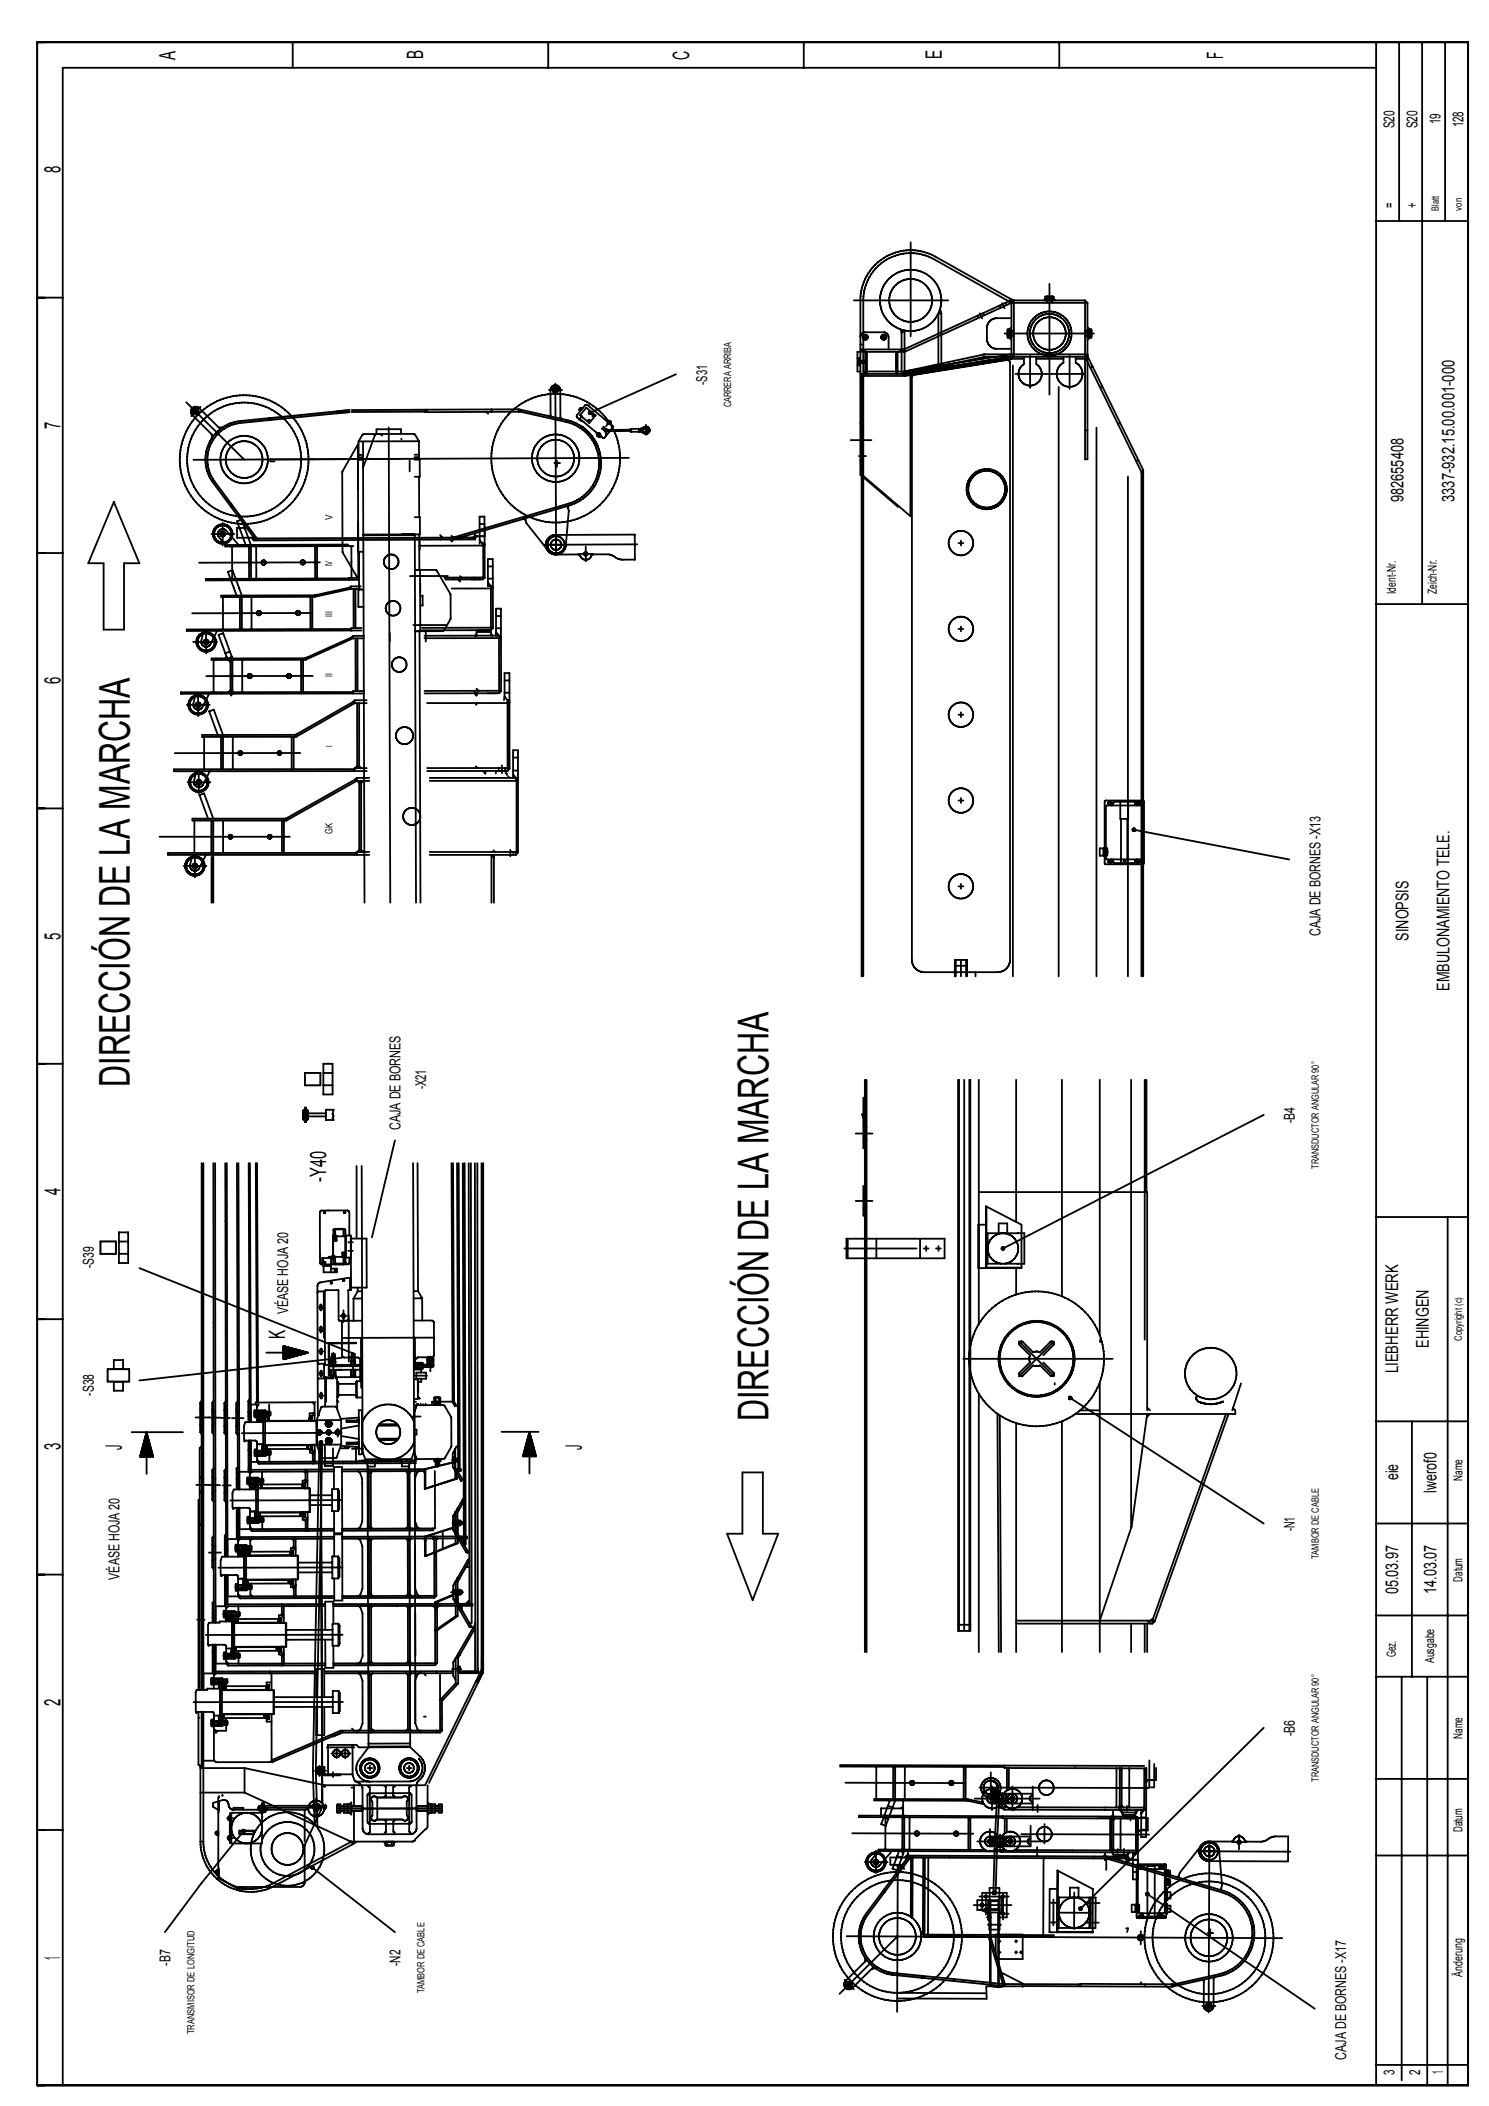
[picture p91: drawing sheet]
<svg xmlns="http://www.w3.org/2000/svg" width="210mm" height="297mm" viewBox="0 0 210 297" stroke-linecap="round" stroke-linejoin="round" font-family="sans-serif">
<defs><g id="words">
<g font-size="6">
<text x="18.3" y="153.3" transform="rotate(-90 18.3 153.3)">DIRECCIÓN DE LA MARCHA</text>
<text x="108.3" y="200.5" transform="rotate(-90 108.3 200.5)">DIRECCIÓN DE LA MARCHA</text>
</g>
<g font-size="3.2">
<text x="24.7" y="8.5" transform="rotate(-90 24.7 8.5)">A</text>
<text x="59.7" y="8.4" transform="rotate(-90 59.7 8.4)">B</text>
<text x="97.1" y="8.4" transform="rotate(-90 97.1 8.4)">C</text>
<text x="132.8" y="8.4" transform="rotate(-90 132.8 8.4)">E</text>
<text x="172.4" y="8.3" transform="rotate(-90 172.4 8.3)">F</text>
<text x="8.5" y="24.5" transform="rotate(-90 8.5 24.5)">8</text>
<text x="8.5" y="60.5" transform="rotate(-90 8.5 60.5)">7</text>
<text x="8.5" y="96.5" transform="rotate(-90 8.5 96.5)">6</text>
<text x="8.5" y="132.5" transform="rotate(-90 8.5 132.5)">5</text>
<text x="46" y="166.6" transform="rotate(-90 46 166.6)">-Y40</text>
<text x="8.5" y="168.6" transform="rotate(-90 8.5 168.6)">4</text>
<text x="40.2" y="188.9" transform="rotate(-90 40.2 188.9)">K</text>
<text x="8.5" y="204.6" transform="rotate(-90 8.5 204.6)">3</text>
<text x="17.2" y="204.5" transform="rotate(-90 17.2 204.5)">J</text>
<text x="82" y="204.5" transform="rotate(-90 82 204.5)">J</text>
<text x="8.5" y="240.6" transform="rotate(-90 8.5 240.6)">2</text>
<text x="8.5" y="276.4" transform="rotate(-90 8.5 276.4)">1</text>
</g>
<g font-size="2.5">
<text x="197.8" y="70.8" transform="rotate(-90 197.8 70.8)">982655408</text>
<text x="205" y="70.8" transform="rotate(-90 205 70.8)">3337-932.15.00.001-000</text>
<text x="198.6" y="132.7" transform="rotate(-90 198.6 132.7)">SINOPSIS</text>
<text x="204.3" y="139.8" transform="rotate(-90 204.3 139.8)">EMBULONAMIENTO TELE.</text>
<text x="201.4" y="190.1" transform="rotate(-90 201.4 190.1)">EHINGEN</text>
<text x="197.1" y="193.7" transform="rotate(-90 197.1 193.7)">LIEBHERR WERK</text>
<text x="197.1" y="208.8" transform="rotate(-90 197.1 208.8)">eie</text>
<text x="202.5" y="210.5" transform="rotate(-90 202.5 210.5)">lwerof0</text>
<text x="197.1" y="224.9" transform="rotate(-90 197.1 224.9)">05.03.97</text>
<text x="202.5" y="224.8" transform="rotate(-90 202.5 224.8)">14.03.07</text>
</g>
<g font-size="2.1">
<text x="203.1" y="17.5" transform="rotate(-90 203.1 17.5)">19</text>
<text x="206.3" y="18" transform="rotate(-90 206.3 18)">128</text>
<text x="196.6" y="18.1" transform="rotate(-90 196.6 18.1)">S20</text>
<text x="199.8" y="18.1" transform="rotate(-90 199.8 18.1)">S20</text>
<text x="196.6" y="29.4" transform="rotate(-90 196.6 29.4)">=</text>
<text x="199.8" y="29.4" transform="rotate(-90 199.8 29.4)">+</text>
<text x="99.7" y="54.3" transform="rotate(-90 99.7 54.3)">-S31</text>
<text x="186.1" y="132" transform="rotate(-90 186.1 132)">CAJA DE BORNES -X13</text>
<text x="60.1" y="153.6" transform="rotate(-90 60.1 153.6)">-X21</text>
<text x="56.5" y="159.4" transform="rotate(-90 56.5 159.4)">CAJA DE BORNES</text>
<text x="182.5" y="158.4" transform="rotate(-90 182.5 158.4)">-B4</text>
<text x="13.2" y="178.9" transform="rotate(-90 13.2 178.9)">-S39</text>
<text x="40.6" y="185.3" transform="rotate(-90 40.6 185.3)">VÉASE HOJA 20</text>
<text x="13.2" y="196.9" transform="rotate(-90 13.2 196.9)">-S38</text>
<text x="182.5" y="216" transform="rotate(-90 182.5 216)">-N1</text>
<text x="16.8" y="222.8" transform="rotate(-90 16.8 222.8)">VÉASE HOJA 20</text>
<text x="182.5" y="244.9" transform="rotate(-90 182.5 244.9)">-B6</text>
<text x="24" y="277.3" transform="rotate(-90 24 277.3)">-B7</text>
<text x="56.5" y="277.3" transform="rotate(-90 56.5 277.3)">-N2</text>
<text x="189.7" y="290.5" transform="rotate(-90 189.7 290.5)">CAJA DE BORNES -X17</text>
<text x="196.6" y="292.7" transform="rotate(-90 196.6 292.7)">3</text>
<text x="200.2" y="292.7" transform="rotate(-90 200.2 292.7)">2</text>
<text x="203.4" y="292.5" transform="rotate(-90 203.4 292.5)">1</text>
</g>
<g font-size="1.8">
<text x="196.8" y="83.8" transform="rotate(-90 196.8 83.8)">Ident-Nr.</text>
<text x="202.6" y="83.8" transform="rotate(-90 202.6 83.8)">Zeich-Nr.</text>
<text x="206.2" y="208.9" transform="rotate(-90 206.2 208.9)">Name</text>
<text x="206.2" y="223.1" transform="rotate(-90 206.2 223.1)">Datum</text>
<text x="196.8" y="233.7" transform="rotate(-90 196.8 233.7)">Gez.</text>
<text x="202.2" y="234.6" transform="rotate(-90 202.2 234.6)">Ausgabe</text>
<text x="206.2" y="245.2" transform="rotate(-90 206.2 245.2)">Name</text>
<text x="206.2" y="258.4" transform="rotate(-90 206.2 258.4)">Datum</text>
<text x="206.2" y="278.8" transform="rotate(-90 206.2 278.8)">Änderung</text>
</g>
<g font-size="1.4">
<text x="202.9" y="29.7" transform="rotate(-90 202.9 29.7)">Blatt</text>
<text x="206.1" y="29.7" transform="rotate(-90 206.1 29.7)">von</text>
<text x="103.1" y="57.5" transform="rotate(-90 103.1 57.5)">CARRERA ARRIBA</text>
<text x="46.9" y="73.3" transform="rotate(-90 46.9 73.3)">V</text>
<text x="46.9" y="79.9" transform="rotate(-90 46.9 79.9)">IV</text>
<text x="46.9" y="87" transform="rotate(-90 46.9 87)">III</text>
<text x="46.9" y="95.5" transform="rotate(-90 46.9 95.5)">II</text>
<text x="46.9" y="117.7" transform="rotate(-90 46.9 117.7)">GK</text>
<text x="185.9" y="164.9" transform="rotate(-90 185.9 164.9)">TRANSDUCTOR ANGULAR 90°</text>
<text x="206.1" y="189.1" transform="rotate(-90 206.1 189.1)">Copyright (c)</text>
<text x="185.9" y="219.9" transform="rotate(-90 185.9 219.9)">TAMBOR DE CABLE</text>
<text x="185.9" y="251.3" transform="rotate(-90 185.9 251.3)">TRANSDUCTOR ANGULAR 90°</text>
<text x="59.8" y="281.2" transform="rotate(-90 59.8 281.2)">TAMBOR DE CABLE</text>
<text x="27.4" y="286.9" transform="rotate(-90 27.4 286.9)">TRANSMISOR DE LONGITUD</text>
</g>
<text font-size="1.3" x="46.9" y="105.4" transform="rotate(-90 46.9 105.4)">I</text>
</g></defs>
<path d="M15.2 193.1h3v1.8h-3zM16 191.8h1.3v4.4h-1.3z" fill="none" stroke="#000" stroke-width=".26"/>
<path d="M15.2 193.1h3v1.8h-3z" fill="#fff"/>
<path d="M14.2 175.1h2.1v1.7h-2.1zM16.8 173.8h1.3v4.3h-1.3zM16.8 176.8h1.3M16.8 175.1h1.3M15.2 193.1h3v1.8h-3z" fill="none" stroke="#000" stroke-width=".26"/>
<path d="M14.2 175.1h2.1v1.7h-2.1z" fill="#fff"/>
<g fill="none" stroke="#000" stroke-width=".26">
<path d="M42.7 156.7v1.1l.1 .2h.5M42.7 156.7l.7 .7M42.7 156.7l.7 .8h2.5M42.7 156.8l.7 .7M42.7 156.9l.7 .7M42.7 157l.7 .7M42.7 157l.7 .8M42.7 157.1l.7 .7M42.7 157.2l.7 .6M42.7 157.2l.7 .7M42.7 157.3l.6 .6M42.7 157.4l.6 .6"/>
<path d="M42.7 157.5l.5 .5M42.7 157.5l.4 .5M42.7 157.6l.4 .4M42.7 157.7l.3 .3M42.7 157.8l.2 .2M42.8 156.7l.6 .6M42.8 156.6l.6 .6M42.8 156.5h.5l.1 .2v1.1M42.8 156.5l.6 .6M42.8 156.5l-.1 .2M42.9 156.5l.5 .5h2.5M43.1 156.5l.3 .4"/>
<path d="M43.2 156.5l.2 .2M43.4 156.8l-.3-.3v-.3h-.1v.3l.4 .5M43.4 157.8l-.1 .2M45.9 156.5h1.1l-.1 .6 .1 .3-.1 .3 .1 .3h-1.1zM14.2 175.1h2.1v1.7h-2.1z"/>
</g>
<path d="M43 156.2h.1v.3h-.1z" fill="#fff"/>
<path d="M43 156.2h.1v.3h-.1zM43 158h.1v.3h-.1z" fill="none" stroke="#000" stroke-width=".26"/>
<path d="M43 158h.1v.3h-.1z" fill="#fff"/>
<path d="M43 158h.1v.3h-.1zM43 151.3h2.2v1.8h-2.2zM45.6 150h1.3v4.4h-1.3zM45.6 153.1h1.3M45.6 151.3h1.3" fill="none" stroke="#000" stroke-width=".26"/>
<path d="M43 151.3h2.2v1.8h-2.2z" fill="#fff"/>
<g fill="none" stroke="#000" stroke-width=".26">
<path d="M5.2 6h201.8v288.1h-201.8zM41.3 6v3.6M77.3 6v3.6M113.3 6v3.6M149.3 6v3.6M194 9.6h-185.2v284.5M194 6v288.1M197.2 6v25.2M200.5 6v79.2M203.7 6v25.2M128.4 34.2v13.2M131.6 36.6a6.7 6.7 0 0 0-9.9 5.6v95.5"/>
<path d="M131.7 36.6l10.9 6.1M194 31.2h13M5.2 42h3.6M26.3 56.7l8.1 8.1M27.1 58.5h.1M27.1 58.5a.69 .69 0 0 1 0-.9 .69 .69 0 0 1 1 0l3 2.9M27.1 58.5l3 3M28.3 57.4l-1.3 1.3M38.3 58.9l-.4 .4v-.3M42.4 58.5v.3M47.5 58l1.8-.2-15.4 1.6a5.4 5.4 0 0 0-2.8 1.1M49.3 58.1l-15.4 1.6a5.2 5.2 0 0 0-3.6 8.2l5.9 8"/>
<path d="M59.9 57.8v.3M59.9 58.1h-10.3M60.2 58l-.3 .1M60.2 57.8v.3h12.9M68.6 58.1l.2 .3M69.3 57.8v.3M73.1 57.7v.3M73.1 58l6.7 1.5a5.9 5.9 0 0 1 4.7 5.6 5.9 5.9 0 0 1-4.3 5.9l-16.3 4.8M73.1 58v.1M73.1 57.7l-23.5 .1M73.1 57.7l.3 .1M73.1 58.1h.3"/>
<path d="M73.4 57.8l6.5 1.4a6.2 6.2 0 0 1 4.8 5.9 6.2 6.2 0 0 1-4.4 6.2l-16.2 4.7M73.4 57.8l-.3 .2M77.6 58.7v-3.7a.69 .69 0 0 1 .7-.7 .69 .69 0 0 1 .7 .7v4M77.6 58.6l-.1 .1M78.3 54.1v10.5M79 58.9l.2 .2M79.2 55h-1.8M81.4 58.5l-.1 .2 .1 .2M81.4 58.5l.4-.5a.28 .28 0 0 1-.1-.4 .28 .28 0 0 1 .4 0l.4-.4 .3-.1 2.6 2.2h.3M81.4 58.9l.6 .4M82 57.7h-.2v.2l.2-.2M82 59.3h.1"/>
<path d="M82 59.3l2.1 1.8a.47 .47 0 0 0 .2 .5 .47 .47 0 0 0 .5 0M82.1 58.7l-.5 .5M82.6 57.5l1.4 1.1-.9 1.1-1.3-1.1zM82.9 59.2l.2 .2M83.1 59.2l-.1 .2M83.5 58.5l.2 .2M83.7 58.5l-.2 .2M85.6 59.5l.4 .3M85.7 59.3a.4 .4 0 0 1 .5 .6 .37 .37 0 0 1 .2 .5l-1.2 1.3-.1 .1-.3-.2M86 59.5l-.6 .6M91.1 59.9v1.4M95.3 52.8l-12.1 5.4"/>
<path d="M120.4 42.4h13.3M120.9 50.5h.3v1h-.3M120.9 51h1.1M120.9 51.3h.2M120.9 51.1h.2M120.9 50.9h.2M120.9 50.8h.2M121.2 50.7v.6M121.2 51.2h.1M121.2 51.2h.7M121.2 51.1h.8l-.1 .1M121.2 50.9h.8l-.1 .3"/>
<path d="M121.2 50.8h.1M121.3 53.1h.2M121.3 52.7h6.2M121.3 49.3h5.8M121.3 48.6h.4M121.3 47.5a.69 .69 0 0 1 .7-.6h2.6a.7 .7 0 0 1 .7 .7v1.7M121.3 49.6l.4-.3 .4 .3M121.4 52.7l.1 .3M121.5 59.7h-.2l.2 .1h.2M121.5 53h6M121.5 53v84.7M121.6 47.5a.35 .35 0 0 1 .4-.3 .35 .35 0 0 1 .3 .3"/>
<path d="M121.6 47.5l.1 .3 .3 .1M121.6 47.6h.7M121.7 52.7l-.2 .3M122 47.9h.1M122 47.2v.7M122 49.6v3.1M122.2 49.6v3.1M122.3 47.5l-.1 .3-.2 .1M124.2 47.5l.1 .3 .3 .1M124.2 47.5a.35 .35 0 0 1 .4-.3 .35 .35 0 0 1 .3 .4 .35 .35 0 0 1-.3 .3M124.2 47.6h.7M124.6 47.2v.7"/>
<path d="M126.3 49.6v3.1M126.5 49.6v3.1M127 46.5l.1 .5M127.1 47l.4-.4v6.1M127.1 47v5.7l.4-.3M127.1 49.3l-.4 .3M127.1 49.3l.4 .3M127.5 49.6h-6.6v2.8h.4M127.5 52.4h-5.8l.4 .3M127.5 52.4l.1 .3M127.5 52.7v.3M127.5 49.2l-.4 .1"/>
<path d="M127.5 49.2v.4M128.3 52.6v20.2l-6.8-5.9M128.8 52.9l-.1 .1-.2 .2v82.2a1.74 1.74 0 0 0 1.7 1.7h10.5M132.3 51.6v.4M132.5 43.6l.2 .6M132.7 44.2v7.4h-.4M132.7 44.2h-.4v7.4M132.7 51.6l.1 .3M137.8 44.5l.1 .3M138.1 44.2l.4 .7M138.6 44.2l.1 .3M138.6 50l-11.1 2.4"/>
<path d="M138.9 50h-.3M140.9 43.1l.2 .3M141.3 42.8l.3 .7M141.6 47h12.6M141.7 42.7l.2 .3M142 50.8l-13.2 2.1M142 50.8l.3 .1 .1 .2v84.4a1.74 1.74 0 0 1-1.7 1.6M142 50.8h.1M142 47.4h.9M142 47.3h.6M142 46.7h.6M142 46.7h.9"/>
<path d="M142 46.6l.1 .1M142 47v.4M142.1 46.7h.5M142.1 46.7l-.1 .2M142.3 47.6l.3 .3M142.4 42.1l-10.5-5.9a7.1 7.1 0 0 0-10.6 6v24.7M142.4 42.1l.5 .3M142.4 42.1l.2 .6M142.4 42.4l.2 .3M142.4 42.4l-14.9 6.8M142.6 46.7v.3M142.6 44.9h-2.1a1.4 1.4 0 0 0-1.4 1.3v1.6a1.4 1.4 0 0 0 1.4 1.4h2.1"/>
<path d="M142.6 46.6v-.2h-.5l-.1 .1 .1 1.1h.5M142.6 42.7h10.7M142.6 42.4v7.9M142.6 46.7h.1M142.6 47.2v.3M142.6 46.2l-.3 .2M142.6 50.3l-15.1 2.4M142.6 42.7l-15.1 6.9M142.6 50v.3M142.6 50l-15.1 2.4M142.6 50.3v.3M142.6 50.6h1.7"/>
<path d="M142.6 50.6l-15.1 2.4M142.8 51.5v86.2M142.9 42.4h10.1M142.9 42.4v7.9l-.3-.3M142.9 42.4h-.5M142.9 42.4l-.3 .3M142.9 50l-.3 .3M143.2 52.7h9.7M144.3 50.3v1.1a1.64 1.64 0 0 0-.3 2.4 1.64 1.64 0 0 0 2.5 0 1.64 1.64 0 0 0-.4-2.4v-1.1M145.2 50.1v4.6M146.1 50.6h3.8M147.3 42.1l-.2 .3"/>
<path d="M147.5 42.4v.3M147.6 41.8v.1M147.6 41.8v.6M147.6 42.3h-.3v-.4h1.2v.4l-.2 .1M147.6 41.9v.4M147.6 42.3l.2 .1M147.6 42.3h.1M147.7 41.8v.6M147.9 40v15.7M147.9 41.8l-.3 .1M148.1 41.8h.2M148.2 41.8v.6"/>
<path d="M148.3 41.8v.6M148.3 42.4h-.4M148.3 42.4v.3M148.4 41.8h-.1M148.5 42.1l.3 .3M149.2 54.6v83.1M149.9 50.3v.9a1.81 1.81 0 0 0-.5 2.7 1.81 1.81 0 0 0 2.8 0 1.81 1.81 0 0 0-.6-2.7v-.9M150.8 50.1v4.8M151.6 50.6h1.5M153 42.4v22.4h.3v-22.1M153 47.4h.9M153 46.7h.9"/>
<path d="M153 50.3l.4 .1M153 42.4l.3 .3M153 50.3l7.9 16.3M153.3 50.3h-14.4l-11.3 2.4-.1-.3M153.3 50h-14.7M153.3 47.3h.6M153.3 46.7h.6M153.3 50l.1 .4M153.3 46.2l.3 .2M153.3 50l-.3 .3M153.3 46.7v.9h.5v-.9M153.3 46.7h.5"/>
<path d="M153.3 46.7v-.3h.5v.3M153.4 50.4l7.8 15.9M153.6 47.6l-.3 .3M153.9 46.6v.9M154 51.7l-.3 .2M155.4 54.5l-.3 .1M157.9 59.6l-.3 .2M5.2 78h3.6M16 70.8l3.6 8.6h-2.1v9.4h-2.9v-9.4h-2.2zM29.8 61.2l.1 .6M30.8 60.3h.6M31.1 60.5a5.5 5.5 0 0 0-1.1 7.6l5.9 7.8"/>
<path d="M31.4 73.8v3.1M31.7 76.9l17.3-.1 .2 .2M31.7 76.9v.2l13-.1M32.4 71.2l.2-.1v.4M32.4 76.9v.2M32.7 77.1v4.5M33 75.3h-3.2M33.6 76.9l-1.7-2.1a.69 .69 0 0 0-.9 0 .69 .69 0 0 0-.2 .9l.9 1.2M34.6 76.9l-1.2-3.4 .7-.2 1.3 3.6M34.6 74.3l-.1 .2M34.8 74.5h-1.4v1.4l2.4-.1M35.1 74.4l-.2 .2"/>
<path d="M35.1 77.1v4.5M35.4 77.1v4.5M35.4 75.8l.3 .3M36.1 77.1v4.5M38.1 64.8v.3h.6M43.8 64.8h.3M44.4 77v4.6M44.7 77v4.6M45.1 79.3l-17.1 .1M49.2 77h.6M49.2 77h-4.5M49.5 77l.1 4.5"/>
<path d="M50.4 62.7l.1 19-2.2-3.8-.1-11.3zM50.5 64.9h.7M50.5 73.7v4.1h.7M50.5 62.3l.1 2.6M50.6 64.5h.6M50.6 64.2h.6M50.6 75.9v.3M50.6 77.8v5.4M51.2 62.3v13.1h7.3M51.2 77.8l.2 49.5M51.3 61.2h7l.2 .1 .6 .9M51.3 61.2l-.2 .1-.6 1"/>
<path d="M52.8 61.4l-1.6 4.6M53.1 61.2v-.7h3.4v.7M53.1 75.4v.1M53.1 75.5h5.4l.1 51.8M53.1 75.5h-1.9v2.3M53.1 61.2l-.3 .2M53.5 61.2l.3 .2M54.8 60.3l.2 67M56.5 61.9l.1 .1M57.7 64.9l.1 1.6M58.4 64.8h.8v2.4h-.7M58.4 64.5h.7"/>
<path d="M58.5 73h.7v2.4h-2.6M59.1 62.2v2.6M59.1 62.2l-8.6 .1M59.1 64.1h-.7M59.1 67.2v5.8M59.1 75.4v5M59.2 76.4v1.1M62 75.5l.4 .3M62.1 75.8v.3M63.5 76.1l.2 .3 .1-.3M63.6 75.6l.3 .2M63.9 75.8v.3l.2-.1"/>
<path d="M63.9 75.8l-28.2 .1M63.9 75.8l.2 .2M65 75.8h-1.1M67 75.2v.6M67 75.8h-2.2M67 75.8v.3l-31.3 .1M67 75.5l-.3 .3M67.3 75.6l-.3 .3M67.6 76.2l.4 .5M68 76.9h.1v4.5M68 76.9h.3M68 76.7h.3"/>
<path d="M68 76.7v.2M68 76.7l.3 .2M68 76.9l-8.9 .1M68.3 73.9h-.7M68.3 76.7v-3.8h-.7v3.8M68.3 75.6h-.7M68.3 76.7v.2M68.3 76.9v4.6M68.3 74.2v1.4h-1.3M68.8 79.9h.7M73.8 73.2l.3 .1M74 73.1l.1 .2"/>
<path d="M74.1 73.3l.1 .5 3.1 3.9 .5 .4 .5 .1M77.4 76.8h2M78.2 77.5h.1M78.3 78.2l3.4 .1a.9 .9 0 0 0 .8 .7 .9 .9 0 0 0 .9-.7l.3-.1h2l.4 .1 .6 .3M78.3 78.2a1.38 1.38 0 0 1-1.4-1.4 1.38 1.38 0 0 1 1.4-1.3l11.2-.1v3.5h-1.7M78.3 64.6l-51 .3M78.3 64.6l.1 13.2M78.4 76v1.7M78.5 65v.8M78.9 65.3h-.8M79.8 76.9a1.39 1.39 0 0 1-1.5 1.3M80 71.4v.2"/>
<path d="M80 71.6l.2 .4-.4 5M80.2 71.3l-.2 .3M82 60.2a6.5 6.5 0 0 1 2.2 2.7M82.6 78.4h.1M82.6 77.1v1.3M82.6 78.4v.8M83.5 78.1h-1.8M84.2 61l.6 .5M84.2 61.1l.5 .4M84.3 61.1l.3 .3M84.6 61.2h.1M84.9 60.5h.1"/>
<path d="M84.9 60.5a.95 .95 0 0 1 .5 1M85.1 60.2h.1M85.1 60.2a.97 .97 0 0 0 1.1 .4M85.1 60.6l.3 .2h.5M85.8 60.7h.1M85.9 60.8h.1M86.7 78.6l.6 .3h.5M88.7 64.6h-10.4M88.9 60.5h1.2v.4h-1.2zM88.9 60.6h-3M88.9 60.8h-3M89.8 76.8h-13.2"/>
<path d="M90.1 60.6l.7-.4a.52 .52 0 0 1 .8 .5 .52 .52 0 0 1-.7 .5l-.8-.4M90.2 60.6v.2M90.9 60.3l-.7 .3M90.9 60.3a.43 .43 0 0 1 .6 .4 .43 .43 0 0 1-.6 .4l-.7-.3M90.9 60.4a.28 .28 0 0 1 .4 .3 .28 .28 0 0 1-.3 .2l-.6-.2M90.9 60.4l-.5 .3M119.9 62.1h2.9M121.1 64.3h1M121.3 66.9h.2M121.3 66.9l.1 .1M121.4 67l5.2 4.5v-.1M121.5 66.9l-.1 .1"/>
<path d="M121.7 64.8h-.2l-.2 .2h.2M135.1 76.6h.7M135.5 76.3v.6M153 60.7h.3M154.6 60.3v77.4M159 67.2v70.5M160.5 64.9l-.3 .1M160.9 66.6h.3M160.9 66.6v71.1M161.2 66.3v71.4M161.2 66.3l-.3 .3M27.9 97.9v3.1"/>
<path d="M29.1 89v3.2M29.5 97.8l-.9 1.9a.69 .69 0 0 1-.9 .4 .69 .69 0 0 1-.4-.8l.3-1.4M29.6 99.4h-3.3M29.8 97.6v.2M30.1 93.1v4.5M30.4 92.9v.2M30.4 97.6v.2M30.6 89l-.9 1.8a.69 .69 0 0 1-.9 .4 .69 .69 0 0 1-.4-.8l.3-1.4M30.6 90.5h-3.4M31.1 92.9v.2M31.2 97.6v.2M31.2 88.8v.2"/>
<path d="M31.4 84.2v4.6M31.9 92.6l-.1 .3M32 92.9l-1.2-3.4 .7-.2 1.3 3.6v4.9l-.2 .3-.1-.3M32.2 93.1l.3 .3M32.4 91.9l-.6 .2M32.5 95.6h.3M32.5 95.1h.3M32.5 97.3l-.3 .3M32.6 92.6l-.2 .3 .3-.2M32.8 93.4l-.3-.3v4.5l.3-.3M33.8 84.2v4.6M34.1 84.2v4.6"/>
<path d="M34.1 84l-1.3-3.6-.7 .3 1.3 3.3M34.1 93.1l.1 4.5M35.4 84.2l.1 4.6M42.4 93.1l.1 4.7M42.7 93.1v4.5M43 92.8l-13.2 .1v.2h13.3M43 92.8l.1 .3M43.7 84.2h.7M43.7 84.2l.1 4.5M43.7 84.2h-12.6M43.8 88.7l-17.5 .1v.2l23.2-.1M43.9 86.5h-16.8"/>
<path d="M44 84.2v4.5M44.1 95.3l-15 .1M44.4 84v.2M44.4 84h-13.3M44.7 81.6l-15.7 .1v.2l21.6-.1M49.2 81.6h-4.5M49.5 83.1h.6M49.5 82.7v.4M49.5 82.7l-.3 .2-4.8 1.1M49.5 83.1l-5.1 1.1M49.5 88.7h-5.7M49.6 81.5h-.4v.3"/>
<path d="M49.8 90h1.5M49.8 89.7h1.5M49.8 89.7v.3M49.8 89.7l-.2 .2-6.6 2.9M49.8 90l-6.7 3.1M49.8 99l-8.2 4.6M49.8 99l.2 .2M49.8 97.8h1.5M49.8 97.6h-24.3v.3l24.3-.1M49.8 83.1v5.5M50 99.2h.6M50 98.8h1.7"/>
<path d="M50 98.8v.4M50 99.2l-8.3 4.7M50 98.8l-.2 .2M50.1 83.1v5.5M50.1 90v7.5M50.1 88.6h-.6v.3M50.3 99.2l.1 9.1M50.4 90v7.5M50.6 81.5h-1M50.6 99.2v9.1M50.9 83l-.8 .1M50.9 82.7h-1.4"/>
<path d="M51 88.9h-1.5M51 88.6h-.9M51.2 83.2h-.7v2.4h.7M51.3 97.5h-1.5v.3M51.7 99.2h-1.1M54.9 89.3l.1 1.2M58.5 80.4h2.8l.3 .2 1.9 3.2v3.4l-.9 1.7-.2 .1h-3.9M59.1 89l.2 38.3M59.2 80.4v8.6M59.2 84h.4v1.4h-.4M59.2 82.2v1.4M59.7 81.3h-1.9"/>
<path d="M60 89.1v1.4M60.2 99.2h11.4v9.1h-11.4M62.9 88.2h-4.6M63.1 81.2l-4.9 .1M64.6 81.7l.2 .3 .1-.3M64.9 81.3l.2 .2M66.4 81.7h1.3M66.8 81.4v.3M66.9 97.4v.4l.3 .3v-.3M67.2 89.5l-.2 .2M67.2 89.7v-.6h2v.6M67.2 97.1l.3 .3"/>
<path d="M67.3 99.2l-.2 .2M67.3 88.9v.2M68 81.4l-5.4 .1M68.1 81.5h.2M68.3 81.5l-.2 .2h-5.3M68.8 81.6h.7M68.8 82.2l.4 .5M69.1 82.7h-.3v-3.8h.7v4M69.1 88.9v.2M69.2 82.9h.3M69.2 82.7h.3M69.2 82.7v.3"/>
<path d="M69.2 82.7l.3 .2M69.2 83v5.5M69.2 83h-5.5M69.2 88.9h-9.7M69.2 88.6h.3M69.2 88.5v.4M69.2 88.5l-9.7 .1M69.2 89.5l.2 .2M69.5 82.9v5.7M69.5 88.6l-.3 .3M69.9 88.6h.7M69.9 86.9h.7"/>
<path d="M69.9 89.7v-3.8l.7-.1v4.1M69.9 89.2l.4 .5M70.1 97.8h-1.4M70.3 89.7h-10.5M70.3 89.7l.3 .2M70.3 89.7v.3M70.3 89.9h.3M70.3 90h-10.5M70.3 90l.1 7.4M70.4 97.8h-10.6M70.4 97.5h.2M70.4 97.4v.4"/>
<path d="M70.4 97.4l-10.6 .1M70.6 89.9v7.6M70.6 97.5l-.2 .3M71.1 98.3v-3.4h.7v3.8M71.1 98.3l-.1 .4M71.1 98.3l.4 .4M71.5 98.7l.3 .4h-.3M71.5 98.7h.3M71.5 98.7v10M71.8 96h-.7M71.8 97.7h-.7M71.8 98.7v9.7"/>
<path d="M135.1 88.7h.7M135.5 88.4v.6M194 85.2h13M5.2 114h3.6M22.5 118h18.4M26.4 110.3h3.3M27.4 115.7v4.6M27.7 108.8l-.4 1.4a.69 .69 0 0 0 .5 .8 .69 .69 0 0 0 .8-.4l1-1.8M28 108.8v3.1M28 109.1h.1M28.8 103.9v4.6M29.3 115.5l-1.2-3.4 .7-.2 1.3 3.6"/>
<path d="M29.8 115.7v4.6M30.1 115.7v4.6M30.7 103.7l-1.2-3.4 .6-.2 1.3 3.6M31.2 103.9v4.6M31.4 103.9v4.6M31.4 115.7v4.6M32.8 103.9v4.6M39.7 115.7v4.6M40 115.7v4.6M40.2 115.5h-13.1v.2h13.3M40.2 115.5l.2 .2M41.1 103.9v4.9"/>
<path d="M41.4 103.9v4.6M41.6 103.6l-13.1 .1v.2h13.2M41.6 103.6l.1 .3M42.3 106.2h-17.7M49.7 108.8l.3-.3h-25.5v.3h25.5M50 108.3h.6M50 108.3v.5M50 108.3l-.1 .2M50.1 109.9l-9.9 5.6M50.1 109.9l.2 .2M50.3 110.1h1.8M50.3 109.7h1.8"/>
<path d="M50.3 109.7v.4M50.3 110.1l-9.9 5.6M50.3 109.7l-.2 .2M50.3 110.1l.4 .3M50.4 108.1l-.3 .2M50.6 108.1l.3 .2M50.6 110.1v10.1M50.6 119.9l-.3 .3M50.9 110.1v10.1M50.9 119.9l.3 .3M51.2 110.1l-.3 .3M51.7 108.8h-1.7"/>
<path d="M51.7 108.3h-1.1M60.6 110.1h12.2v10.1h-12.2M60.6 109.7h12.4M67.1 108.1l.2 .2M68.1 108.7l.3 .4 .1-.4M69.6 119.9l.2 .3M69.9 109.1v-.4h1.4v.4M70.3 108.3v.4M70.8 108v1.1M71.2 108.3v.4M71.5 109.1v.2M71.5 108.4h.3"/>
<path d="M71.5 108.7h-11.3M71.6 109.5l.3 .2M71.8 108.4l-.3 .3M71.9 119.9v.9M72.3 108.7h.7M72.3 106.9h.7M72.3 109.7v-3.9h.7v14.4M72.3 109.2l.4 .5M72.7 109.7l.3 .4h-.3M72.7 109.7v.4M135.1 112.9h.7M135.1 100.8h.7"/>
<path d="M135.5 100.5v.6M135.5 112.6v.7M155 119.7h.5v1h-.5zM155.5 119.9h.1M155.7 119.7h-.1v1h.1M155.8 113l5.3-.1 .1 .1 .1 8.7-.2 .2h-5.2l-.2-.1zM155.9 119.8l.1 .1M156 119.9h.1M156.1 119.9h.1M156.1 119.9h-.1l-.1 .2M156.1 119.7h-.2M156.1 119.7v1"/>
<path d="M156.1 119.7h.1M156.1 119.9v.2M156.1 119.8v.1M156.6 113.4h.1M157.9 113.1v2.4h1.1v-2.4M158 115.5v6.2M158.9 115.5v6.2M159.8 117l21.9 4.2M160 113.3l-.1-.2h-2.8l-.1 .1-.1 .3-.2 .1M160 113.3l.2 .2 .1 .1M160.4 113.4h.1M25.9 122.1h3.2"/>
<path d="M27.1 120.6l-.3 1.4M27.5 120.6v3.1M28.6 121.3h.1M29 120.6l-.9 1.8a.69 .69 0 0 1-.8 .4 .69 .69 0 0 1-.5-.8M29.8 120.9v6.4M30.1 120.6v6.7M50 120.6l.3-.3h-26.6v.3h28.4M50.3 120.2h1.8M50.3 120.2v.4M50.3 120.2l-.2 .1M60.6 120.6h12.1M69.6 121v6.3"/>
<path d="M69.6 121l-.3-.4v6.7M69.7 120.6l-.1 .4M72.4 120.2v.4M72.7 120.2h.3M72.7 120.2v.4M73 120.2l-.3 .4M134.6 136.2h1.7M134.6 137.7v-2.3h1.7v2.3M134.7 135.4v2.3M135.1 125h.7M135.5 124.7v.7M135.5 135.4v2.3"/>
<path d="M136.2 135.4v2.3M137.5 137.1v.6M155.5 120.5h.1M155.9 120.2h.3M155.9 120.6l.1 .1M155.9 120.2l.1 .2M156 120.7h.1M156 120.4h.1M156 120.4l-.1 .1M156.1 120.4v.1M156.1 120.3v.1M156.6 121.7h.1"/>
<path d="M156.7 121.2l.2 .1v.3l.2 .1h2.8l.1-.1M160 121.6h.1M160.4 121.7h.1M160.9 121.2l-.7 .1-.2 .3M161.1 121l-.1-7.3-5-.1-.1 .1v7.4l.2 .1h4.2M161.1 121h.2M5.2 150h3.6M43 151.3h2.2v1.8h-2.2zM120.6 159.9h2.4M121.7 158.8h.2M121.7 154.8v2.9l-.2-.6M121.9 157.8h-.2v4.2h.2"/>
<path d="M121.9 159h.3M121.9 152.3v80.7M122.2 152.3v80.7M135.1 152.3v77.7h1.7v-77.7M135.2 152.3v77.7M135.9 152.3v77.7M136.6 152.3v77.7M138 152.3v34.4M143.2 152.3v20M149.7 152.3v30.5M155 152.3v36M159.5 152.3v63.2"/>
<path d="M161.4 152.3v36.7M161.6 152.3v15.8M178.1 157.2l-36.7 18.9M19.6 178.9l30.5 12.1M28.4 164.1v74.2M28.7 164.1v74.3M30.1 164.1v64.7M30.3 164.1l.1 64.7M31.8 164.1l.1 55.4M32 164.1l.1 55.4M33.4 164.1l.1 45.9M33.6 164.1l.1 45.9"/>
<path d="M35.1 164.1l.1 36.5M35.2 164.1l.2 36.5M36.1 164.1l.1 33.5M36.2 164.1l.2 33.7-.2-.2M45.4 178.3h.1M45.6 177.4v1.2h1.1M45.6 178.6v.9h1.6v-.6h-.5M45.7 171.1h.1M46.7 178.3h.5M46.7 177.4v2.1M46.8 177.3h.4M46.9 177.5l.1 .1"/>
<path d="M46.9 177.5h.1M46.9 177.2h.2M46.9 177.4h.1M46.9 177.3v-2.9h1.8v2.9h-2.4l.1 .1M47 177.1h.1M47 177.1l-.1 .1v.3M47 174.2v4h1.7M47 174.6h.3M47 173.5l.1 .8M47 173.4l1.7 .1M47 173.4v.1M47 175.1h.1"/>
<path d="M47 174.6l.1 .2 .2-.1M47 174.6l.1 .2M47.1 174.3h.1M47.1 174.3h.3l.1 .1v.5l-.1 .1M47.1 174.5h.1M47.1 174.5l-.1 .1M47.1 174.5v.3l.2-.1M47.1 177.1h.1M47.2 179.4h.3M47.2 179h.3M47.2 174.5l-.1 .1M47.2 174.5l.1 .2"/>
<path d="M47.2 177.3v1h1.2v-1M47.2 177.4h-1.8v.7h.2M47.2 174.4v-1.1h1.2v1.1M47.3 178.9h.2v.6h-.2zM47.4 175l-.4 .1M48.2 176.7l.1 .6 .4 .1M48.3 176.7h-.1M48.4 177h.2M48.4 177h.1M48.4 177l.1 .1M48.5 177.1h.1M48.5 176.9h.1"/>
<path d="M48.5 176.9v.2M48.5 176.9l-.1 .1M48.6 171.1h.1M48.6 176.9v.1M48.6 177v.1M48.6 174.3h.9v3.1h-.9M48.7 178.1l-.1 .1M48.7 176.6h-.1M48.7 178.1h.1M48.7 178.2h-.1M48.7 176.6h.1M48.7 176.6l-.4 .1"/>
<path d="M48.7 173.5v4.7M49.1 176.4h.6M49.1 175.2h.6M49.2 174.3v-3.3l-.1-.2-3.7-.1-.2 .1-.1 7.3 .1 .2h.2M49.3 177.4v.7l-.2 .2h-3.7M49.5 174.5v7.5h-.4v4.1M49.5 174.7h2.2v6.9h-2.2M50.3 164.5v10M51 164.5l.1 40.3 .8 2.1 .9-.1v-.7l.2-.1h3.5M55.7 160.8l-3.3 13.7M58.2 164.1l.2 40.7-.8 2h-1v-.7l-.1-.1M58.9 164.1v18"/>
<path d="M63.7 164.1l.1 33.7M63.9 164.1l.1 33.6M64.4 164.1l.2 43.1M64.7 164.1l.1 43.1M65.2 164.1l.2 52.6M65.5 164.1l.1 52.6M66.1 164.1l.1 62.1M66.4 164.1l.1 62.1M66.9 164.1l.1 71.6h.4l-.1-71.6M67.9 164.1v71.4M68.1 164.1v71.4M119 176.1h10.2"/>
<path d="M119.3 174.7h13.9v2.8h-13.9zM119.5 174.7v2.8M120.6 169.4h2.4M121.7 170.4h.2M121.7 168.3h.2M121.7 160.9h.2M121.9 167.3h-.2v4.2h.2M121.9 170.3h.3M121.9 168.5h.3M121.9 160.7h.3M123.5 174.7v2.8M129.7 174.7v2.8"/>
<path d="M130.2 176.1h.7M130.6 175.8v.6M131.9 176.1h.7M132.3 175.8v.6M138 168.1h23.7v30.8M139 172.7h-1.1v6.2h6.1v-6.2l-5-2.6v8.8M139 178.8h5M139.1 170.2v8.6M139.2 176.2a2.14 2.14 0 0 0 2.1 2M140.8 173.9v-1.3h1.2v1.3M141.3 173.9a2.15 2.15 0 0 0-2.1 2M141.6 173.9a2.16 2.16 0 0 1 1.9 2.2 2.16 2.16 0 0 1-1.9 2.1"/>
<path d="M143.2 178.9v3.7M143.5 173.9h.9v4.4l-5.2-.1v-4.3h4.3M194 171.7h13M204.1 171.7v122.4M5.2 186.1h3.6M27.6 199.9l3.5 .1M28.2 197.9h.2M28.2 197.9v4.1M28.4 198.8h-.2l.2 .3h.3M28.4 197.5l-.2 .4M29.9 197.9h.2M29.9 197.9v4.1"/>
<path d="M30.1 198.8h-.2l.2 .3h.3M30.1 197.5l-.2 .4M31.3 200h1.1M31.6 197.9h.2M31.6 197.9v4.2M31.8 198.9h-.2l.2 .2h.2M31.8 197.6l-.2 .3M33.3 198h.2M33.3 198v4.1M33.5 198.9h-.2l.2 .3h.2M33.5 197.6l-.2 .4M35 197.6h.2"/>
<path d="M35 197.6v3M35.2 199.7h-.2l.2 .2h.2M35.2 199.2h-.2l.2 .2 .2-.1M35.2 197.4l-.2 .2M35.9 199v.1M35.9 199.4v.2M35.9 199.1h.1M35.9 199.6h.3M35.9 199.6h.1M35.9 199.6v.1M35.9 199.1v.2M36.2 198.1v2.5"/>
<path d="M36.2 197.6v.2M36.2 199.8h1.2v4.7h-.5M36.2 198.9l-.3 .1v.8l.3 .1M36.2 199.8h.7M36.2 198.9v1.7M36.2 198.9l1.2 .1M36.2 198.9h.1M36.5 198.1l-.3 .3M36.8 199.1h1.3M36.8 199.1v.6M37.1 199.8v4.7M37.3 198.9l.1 .1"/>
<path d="M37.4 199h.1M37.4 199v.1h-1.2M37.4 199.7v.3M37.5 190.8h2.5M37.9 198.1v1M37.9 199.8h-1v.8M37.9 199.6v.3M38 199.1h-2.1M38 199.1h.1M38 199.1v.5M38 199.6l-1.8 .1M38.1 199.1v.5"/>
<path d="M38.1 199.6h-.1M38.1 199.6h-1.3M38.2 199.4h-2.4M40 189.9l3.4 .9-3.4 .9zM40 190.6l.9 .9M40 191.7h.1M40 191.6v.1M40 191.6l.1 .1M40 191.5l.1 .2M40 191.4l.2 .3M40 191.4l.2 .2M40 191.3l.3 .3"/>
<path d="M40 191.2l.3 .4M40 191.2l.4 .4M40 191.1l.4 .5M40 191.1l.5 .5M40 191l.5 .6M40 190.9l.6 .7M40 190.9l.6 .6M40 190.8l.6 .7M40 190.8l.7 .7M40 190.7l.7 .8M40 190.7l.8 .8M40 190.6l.8 .9"/>
<path d="M40 190.5l.9 1M40 190.5l1 1M40 190.4l1 1M40 190.3l1.1 1.1M40 190.2l1.1 1.2M40 190.2l1.2 1.2M40 190.1l1.2 1.3M40 190.1l1.3 1.3M40 190l1.3 1.4M40 189.9l1.4 1.4M40 189.9l1.5 1.4M40.1 189.9l1.4 1.4"/>
<path d="M40.2 189.9l1.4 1.4M40.3 189.9l1.3 1.4M40.3 190l1.4 1.3M40.4 190l1.3 1.3M40.5 190l1.2 1.2M40.5 190l1.3 1.2M40.6 190l1.2 1.2M40.7 190l1.1 1.2M40.7 190.1l1.2 1.1-1-1.1M40.9 190.1l1.1 1.1M41 190.1l1 1.1M41.1 190.2l1 1"/>
<path d="M41.1 190.2l1 .9M41.2 190.2l1 .9M41.3 190.2l.9 .9M41.4 190.2l.9 .9M41.5 190.3l.8 .8M41.6 190.3l.8 .8M41.7 190.3l.7 .8M41.8 190.3l.7 .7M41.8 190.4l.7 .6M41.9 190.4l.6 .6M42 190.4l.6 .6M42.1 190.4l.6 .6"/>
<path d="M42.2 190.4l.5 .6M42.2 190.5l.5 .5M42.3 190.5l.5 .5M42.4 190.5l.4 .4M42.5 190.5l.4 .4M42.6 190.6l.3 .3M42.6 190.6l.4 .3M42.7 190.6l.3 .3M42.8 190.6l.2 .3M42.8 190.6l.3 .3M42.9 190.6l.2 .3M43 190.7l.2 .2"/>
<path d="M43 190.7l.2 .1M43.1 190.7l.1 .1M43.2 190.7l.1 .1M43.3 190.7v.1M43.4 190.8h.1M43.7 199.7h.2M43.8 199.9a.26 .26 0 0 0-.2 .2 .26 .26 0 0 0 .2 .3h-6.2M43.8 199.9h.2M43.9 199.7h.1M44 199.7v.7M44.1 197.8l.2 .3v2.3h-.5v-.5M44.1 199.3l.2 .4"/>
<path d="M44.3 199.3h-.6v.6M44.5 197.8h-8.5v.3h-.7l.1 2.5M44.8 192.2v7.2l.2 .2M44.8 192.2l.1 .2M44.9 192.4h.1M45 192.4l.7-.1v2.1h-.8l-.1 .2M45.1 184.1h.2v.1v.4l-.1 .1-.1-.1zM45.2 193.4h.1l.1 .1v.5l-.1 .1-.1-.1zM45.2 187.9h.1M45.2 184v.8M45.2 187.2h.1M45.2 187.1v.9"/>
<path d="M45.2 187.2l-.1 .1 .1 .5v.1M45.3 191h.1M45.3 187.2l.1 .1v.5l-.2 .1M45.3 190.3h.1M45.3 190.2v.9M45.3 190.3l-.1 .1v.5l.1 .1M45.3 190.3l.1 .1v.5l-.1 .1M45.3 193.3v.9M45.3 197.2h.1M45.3 196.5h.1M45.3 196.5l-.1 .1v.5l.1 .1M45.3 196.4v.9"/>
<path d="M45.3 196.5l.1 .1v.5l-.1 .1M45.6 184.4h-.7M45.6 187.5h-.7M45.6 190.6h-.6M45.6 193.7h-.6M45.6 196.8h-.6M45.6 182.1l.1 6.6M45.7 192.5h.6M45.7 194.2h.1M45.8 182.1h.1M45.8 182.1l-.9 .1-.2 .1M45.8 182.1v10.4"/>
<path d="M45.8 194.2v4.2M46.4 189.4h.1M46.4 189.4v4.6M46.6 192.6h.2M46.6 192.7h.2M46.6 192.6v.1M46.6 192.7h.1M46.7 192v.5M46.7 192.5h.6M46.7 193.2v.8M46.7 192.5l-.1 .1M46.7 194v.1"/>
<path d="M46.7 192h.1M46.7 193.2v.9M46.7 191.4v.6M46.8 192.6h.4M46.8 192.6v.1M46.8 192.7h.4M46.8 191.3l-.1 .1M47 190.8v3.4M47 194.2h-1.2M47.1 191.3v-.4h-.3v.4M47.2 191h-.4M47.2 191.3v.1"/>
<path d="M47.2 191.3h-.4M47.2 192.6h.2M47.2 192.7h.2M47.2 192.6v.1M47.2 191.4v.6M47.2 191.4h-.5M47.3 192v.5M47.3 193.2v.9M47.3 192h.1M47.3 192h-.6M47.3 194.1h-.6M47.3 193.2v.8"/>
<path d="M47.3 194h-.6M47.3 192.5l.1 .1M47.3 194v.1M47.4 192.6v.1M47.4 192.7h-.1M47.5 194.9h.2v2.1h-.2M47.5 197.5l.2 .2M47.5 197v-2.6h-.2v-.3h-.3v.3h-1v3.3M47.5 197v1.8M47.7 182h-1.7l-.2 .1M47.7 182h.1M47.7 182v4.1l.2 .2"/>
<path d="M47.9 186.3h.1M48.1 191.5l-28.5 3.2M48.2 189.4h2v.1h-3.8v4.5h-.1l.1-4.6M48.2 189.5l.1 1.8 .3 .2h1.8l.3 .1 .2 .4v1.2h-4.5v-.5h4.5M48.2 189.4h-1.8M48.3 185.4h.2l.1 .3a.16 .16 0 0 1-.2 .2 .16 .16 0 0 1-.1-.2zM48.3 192.7h-1.4M48.4 184.8v1.7M48.6 186.3l-.3 .1-.1 .2v2.8M48.8 185.6h-.8M49.1 186.1h.1M49.1 186.1l-.1 .2h-1.1"/>
<path d="M49.2 185.5v6.6M49.3 181.3h.2M49.3 180.9h.2M49.3 180.2v1.8M49.4 192.6h.2M49.4 192.6v.1M49.4 192.7h.9M49.4 192.7h.1M49.5 192.5h-2.2M49.5 192h.6M49.5 192v.5M49.5 194h.6"/>
<path d="M49.5 192.5l.7 .1M49.5 193.2v.8M49.5 192.5l-.1 .1M49.5 180.2l-4.3 .7-.3 .1-.1 .3v10.9M49.5 192h.1M49.5 191.4h.5M49.5 191.4v.6M49.6 192.6h.4M49.6 192.6v.1M49.6 192.7h.1M49.6 192.7h-.1M49.6 191.3h.4"/>
<path d="M49.6 191h.4v.3M49.6 191.3l-.1 .1M49.6 191.3v-.4h.3v.4M49.8 190.8v3.4M49.8 183.2v3.1M50 191.3v.1M50 192.6v.1M50 192.7h-.1M50 192.7h.1M50 191.4l.1 1.1-.1 .1M50.1 193.2v.8M50.1 192.5h.8"/>
<path d="M50.1 192v.5l.1 .1M50.2 192.6v.1M50.2 192.7h-.1M50.2 189.4h-3.8M50.2 195.2h-2.5M50.2 196.7h-2.5M50.3 194.8l-.1 2.2 .1 .1M50.3 194.8v2.3M50.4 182.1h.6M50.4 181.6v.5M50.4 182.1l-.6 1.1M50.6 199.9l-2.6 .2"/>
<path d="M50.8 194.2h-3.5M50.8 194.2h.1M50.8 194.2v.6M50.9 188.7v6.1M50.9 191.7h-.1v2.5M50.9 194.8h-.6M50.9 194.8v1M50.9 197.1h-.6M50.9 198.9h-.3v6.2h.3M51 199v.1M51 199.1h.1M51 199.1v6"/>
<path d="M51 183.1l-1.2 .1M51.1 186.3h-2.6M58.1 199.8h1.2M58.3 182.1h.6M58.3 186.3h2.6h.2l.1 .3v4.6l-.4 .2h-1.8M58.4 194h1.8M58.4 197.7h.2M58.5 199v.1M58.5 199v6.1M58.5 188.7v4.5h.9v.4M58.5 194.6h.4v.3M58.5 198.2h3.9l.3 .1"/>
<path d="M58.6 192.3h-.1v.7h.1M58.6 192.3v.1M58.6 192.7v.2M58.6 192.2l.2 .1v.8h-.2zM58.6 192.9h.2M58.6 192.4h.2M58.6 192.4v.2M58.6 192.9h.1M58.7 193.6h1.4v.9h-1.4zM58.8 198.1l-.3 .9M58.8 198.1h.1M58.8 192.9h.1"/>
<path d="M58.8 192.4v.2M58.8 192.9l.1 .1M58.8 192.7v.2M58.9 192.9h.1M58.9 192.4h.1M58.9 192.4h-.1M58.9 194.9v2.4h-.4M58.9 196.9l.3 .4M58.9 182.1l.6 1M58.9 198l-.1 .1M58.9 194.7l.1 1.8M59 192.4h.1"/>
<path d="M59 192.4h-.1M59 193.1h.1M59 192.4h.5M59 192.9h.1M59 192.4v.5M59 191.4l-.4 .2-.1 .4M59.3 198v.2M59.4 194.5v.4h-.5M59.5 183.1h-1.2M59.5 183.1v3.2M59.5 192.4v-.2h-.5v.9M59.6 192.9h.1"/>
<path d="M59.6 192.4v.5M59.6 192.9h-.6M59.6 192.8h.9M59.6 192.5h1.4M59.6 192.3v.8h-.6M59.7 198.1v.1M60 198v.2M60.2 191.9h.9v.6h-.9zM60.2 191.9h.1M60.3 191.5h-.1v.3h.2M60.3 191.5h.1M60.4 191.9h.1"/>
<path d="M60.4 191.8h.1M60.4 191.8v.1M60.4 192.5h.1M60.4 191.8h.6M60.4 191.5h.5M60.4 191.5v.3M60.4 191.9h.5M60.4 192.5h.4M60.4 191.8h-.1h.7M60.4 191.9l.1 .6M60.5 192.5v.3M60.7 191.3v2.1"/>
<path d="M60.8 192.5v.3M60.8 192.5h.2M60.8 192.8h-.3M60.9 191.9h.1M60.9 191.5v1.4M60.9 191.8h.1M60.9 191.4l-.6 .1M60.9 191.4l.1 .1M61 191.9h-.1M61 192.5a.18 .18 0 0 1 .1 .2 .18 .18 0 0 1-.3 .1M61 191.5h-.7M61 191.5h.1"/>
<path d="M61 191.5h-.1M61 191.5l.1 .3h-.1M61.2 192.6h-2.8M61.2 188.7h-13M61.2 197.1h.9v.6h-.9zM61.2 197.9l.8-.1 .1 .3h-.8zM61.3 198.1v.1M61.3 197.1h.1M61.4 197.8v.1M61.4 197.7h.1M61.4 197.8h.1M61.4 197.7v.1"/>
<path d="M61.4 197.7h.5M61.4 197.1h.5M61.4 197.1v.6M61.4 197.9v.2M61.4 198.1h-.1M61.4 198.1h.2M61.4 197.9h.5M61.4 197.9h.1M61.9 197.1v.6M61.9 197.9v.2M61.9 197.7h.1M61.9 198.1h.1"/>
<path d="M61.9 198.1h-.2M61.9 197.7v.1M61.9 197.8h.1M61.9 197.1h.1M62 197.8l-.1 .1M62 198.1v.1M62.1 197.7h.1M62.7 198.3l.9 1.7v4.1l-.9 1.6-.2 .1h-3.9M63.8 197.8l.3 .5h.2M64 197.7h-3.1v.3M64 197.7l.3 .6M64 197.7l-.2 .1"/>
<path d="M64.3 198.3h.1M135.8 191.7h21.1M136.6 191.5a9.5 9.5 0 0 1 14.2-8.2 9.5 9.5 0 0 1 .5 16.3 9.5 9.5 0 0 1-14.7-7.2v-.5M138 196.6v36.4M140.6 199.4l.2 33.6M140.9 199.6l.2 33.4M143.6 189.2l5 4.9M143.8 193.6a.31 .31 0 0 0 0 .4 .31 .31 0 0 0 .4 0M144.2 194h.1M147.1 191.1l1.4-1.4a.31 .31 0 0 0 0-.4 .31 .31 0 0 0-.5 0l-1.4 1.4-.4-.1-.6 .1-1.4-1.4a.31 .31 0 0 0-.4 0 .31 .31 0 0 0 0 .4l1.4 1.5-.1 .4 .1 .5-1.4 1.5M147.1 192.2l1.4 1.4a.31 .31 0 0 1 0 .4 .31 .31 0 0 1-.5 0l-1.4-1.4-.5 .1-.5-.1-1.4 1.4M148.6 189.2l-5 4.9"/>
<path d="M148.7 195.1v.2M150.9 197.2l27.2 17.7M152.3 198.9h2.5M155 195v38M155.1 189v.3M161.7 198.5l.4 .4M161.7 199.4l-2.2 15.9-4.5 13.3M162.1 199.4l-.4 .4M173.1 199.5l-.3-.1-10.4 29.2M173.2 199.4l-10.4 29.3M173.8 198.6l.3 .3v.5h-22.5M174.9 195.1l-1.2 3.8"/>
<path d="M18.6 202h7.2M19.7 205.4l.1 .1M19.8 205.4l.1 .1M19.8 205.3l.2 .2M19.8 205.2l.3 .3M19.8 205.1l.3 .4M19.8 205.1l.4 .4M19.9 205l.4 .5M19.9 204.9l.5 .6M19.9 204.8l.6 .7M19.9 204.7l.8 .8v2.4M19.9 204.7l.8 .8"/>
<path d="M20 204.6l.8 .9M20 204.5l.9 1M20 204.4l1 1.1M20 204.4l1.1 1.1M20.1 204.3l1.1 1.2M20.1 204.2l1.2 1.3M20.1 204.1l1.3 1.4M20.1 204.1l1.4 1.4M20.1 204l1.5 1.4M20.2 203.9l1.4 1.4M20.2 203.8l1.3 1.4M20.2 203.7l1.3 1.3"/>
<path d="M20.2 203.7l1.2 1.2M20.2 203.6l1.2 1.2M20.3 203.5l1.1 1.1M20.3 203.4l1 1.1M20.3 203.4l1 1M20.3 203.3l1 .9M20.3 203.2l.9 .9M20.4 203.1l.8 .9M20.4 203.1l.8 .7M20.4 203l.7 .7M20.4 202.9l.7 .7M20.4 202.8l.6 .6"/>
<path d="M20.5 202.7l.5 .6M20.5 202.7l.5 .5M20.5 202.6l.4 .4M20.5 202.5l.4 .4M20.5 202.4l.4 .4M20.6 202.4l.2 .2M20.6 202.3l.2 .2M20.6 202.2l.2 .2M20.6 202.1l.1 .1M20.7 202.1h.1M20.7 202l.9 3.5h-1.9zM27.7 209.4l3.3 .1"/>
<path d="M28 219.8h.1M28 218.1h.1M28.1 211.6h-.1v26.8M28.1 204.2h.3M28.1 204.2v34.2M28.2 202h.2M28.2 202l.2 .3M28.4 214.9h-.3l.3 .3h.3M28.4 208.3h-.3l.3 .3h.3M28.4 204l-.3 .2M28.7 210.3h-.3l-.3 .2h.3M28.7 200.8h-.3l-.2 .2h.2"/>
<path d="M29.9 202h.2M29.9 202l.2 .3M29.9 211.5h.2M29.9 207.4h.2M29.9 207.4v4.1M29.9 211.5l.2 .3M29.9 216.9h.2M29.9 216.9v4.2M30.1 208.3h-.2l.2 .3h.3M30.1 207.1l-.2 .3M30.1 217.9h-.2l.2 .2h.3M30.1 216.6l-.2 .3"/>
<path d="M30.4 200.8h-.3l-.2 .2h.2M30.4 219.8h-.3l-.2 .3h.2M30.4 210.3h-.3l-.2 .3h.2M31.1 219h-1.7M31.4 209.5h1.1M31.6 202.1h.2M31.6 202.1l.2 .3M31.6 211.6h.2M31.6 207.4h.2M31.6 207.4v4.2M31.6 211.6l.2 .3M31.7 216.6h.2"/>
<path d="M31.7 216.6v2.9M31.8 208.4h-.2l.2 .2h.2M31.8 207.1l-.2 .3M31.9 218.2h-.2l.2 .1h.2M31.9 216.4l-.2 .2M31.9 218.7h-.2l.2 .1h.2M32 200.9h-.2l-.2 .2h.2M32 210.4h-.2l-.2 .2h.2M32.8 212.8h.1M32.9 212.8h.1M33 212.7l-.1 .1M33 212.7h.1"/>
<path d="M33.2 218v.1M33.2 218.4v.2M33.2 218.8h.1M33.2 218.1h.4M33.2 218.6h.1M33.2 218.6v.1M33.2 218.1v.2M33.2 218.8h.4M33.2 218.6h.4M33.3 202.1h.2M33.3 202.1l.2 .3M33.3 207.1h.2"/>
<path d="M33.3 207.1l.1 2.9M33.4 212.6v4.2M33.4 216.8v.3M33.4 217.1h-1.3v2.5M33.4 216.5h.1M33.5 219h.9M33.5 206.9l-.2 .2M33.5 209.2h-.1l.1 .2h.2M33.5 208.7h-.1l.1 .1h.2M33.5 212.6v3.9M33.5 217.9l.1 .2h1.2v-.1M33.5 217.9l1.3 .1"/>
<path d="M33.5 217.1l.1 2.4M33.5 216.5v.3M33.5 217.9h.2M33.6 218.8h1.1v4.6h-.4M33.6 219.3h.6M33.6 218.6h1.2M33.6 218.6h1.8M33.6 218.1h1.8M33.6 218.1l-.1-.2h-.3v.9M33.6 218.1v1.5M33.7 200.9h-.2l-.2 .2h.2M33.7 212.6l.1 4.2-.3-.3"/>
<path d="M33.7 212.7l.1 3h1.4M33.7 213.9h-.2l-.1 .1h.1M33.8 217.1l-.3 .3M34.1 218.6h1.4M34.1 218.1v.5M34.2 218.7v.9M34.3 200h-1.6M34.4 219.6h-3.1l-.2 .5v2l.2 .2M34.4 218.8v4.6M34.5 203.3h.1M34.6 203.3h-.1M34.6 203.2h1.5l.1 .2v.3"/>
<path d="M34.6 203.2h.1M34.6 203.2v.1M34.7 217.9l.1 .1M34.8 218v.1M34.8 218.6v.3M34.9 208.5v.1M34.9 208.9v.2M34.9 219.4h6.3a.26 .26 0 0 1-.3-.3 .26 .26 0 0 1 .3-.3v.6M34.9 208.6h.3M34.9 209.1h.1M34.9 209.3h.1M34.9 208.6v.2"/>
<path d="M34.9 209.1v.1M34.9 214.5v.1M34.9 214.1v.1M34.9 209.1h.3M34.9 214.9h.1M34.9 214.9h.3M34.9 214.6h.3M34.9 214.2h.3M34.9 214.6h.1M34.9 214.2v.1M34.9 214.6v.1M35 212.7h.1"/>
<path d="M35 218.8v.6M35 212.7h-2M35 212.7l.2 .2v2.8M35 203.2v4.1M35 207.3h.5M35 207.3v.3M35 207.6h-1.3v2.5M35 207l.2 .1M35.2 203.2v3.9M35.2 207.6v2.5M35.2 207.1l-.1 .2M35.2 209.3h1.2v4.7h-.5"/>
<path d="M35.2 209.8h.7M35.2 208.4v.9h-.3M35.2 208.4h1.2M35.2 208.4h-.3v.9M35.2 208.4l1.2 .1M35.2 210.1h.9M35.2 210.1h-2.2l-.2 .5v2.2M35.2 215.7h.3M35.2 214.7h1.2M35.2 214.7h1.8M35.2 214.1h1.2M35.2 213.9l-.3 .1v.9"/>
<path d="M35.2 215.7l.3 .2M35.3 217.1v1M35.3 218.7l-1.7 .1M35.3 218.6v.3M35.4 218.1v.5M35.4 218.1h.1M35.4 203.2v4.1l-.2-.2M35.4 204.4h-.2l-.2 .1h.2M35.4 206.2h.8M35.5 218.1v.5M35.5 218.6h-.1M35.5 218.1h-1.4"/>
<path d="M35.5 207.6l-.3 .3M35.5 218.3l-2.4 .1M35.5 215.7v.2M35.5 215.7l-.3-.4 .1 .4 .2 .3M35.5 217.1l-.2 .2M35.8 208.6v.5M35.8 214.1v.6M35.9 204.6v.7M35.9 205.3v.1M35.9 209.3v.8M35.9 204.7v-.3h.3v.3M35.9 204.7h.1"/>
<path d="M35.9 205.1h.3M35.9 204.7h.3M35.9 204.7v.4M35.9 205.1v.2M36 209.6h-.9M36.1 209.3v4.7M36.1 213.2h-.9h.7v.8h1.1M36.2 200.6h.9M36.2 200.3h.7M36.2 200.6h-1.6l-.2 .5 .1 2.2M36.2 203.7h.7v.8h.6M36.2 203.7v.9h1.3"/>
<path d="M36.2 203.7v2.5M36.2 204.7v.7h-.3M36.2 205.4l1.3-.1zM36.2 206.2l.3 .3M36.4 208.4h.1M36.4 208.4v.1M36.4 208.5v.1M36.4 209.1v.4M36.4 214.8h-1.2h.1M36.4 213.9v.2M36.4 214.7v.1M36.4 214.8h.1"/>
<path d="M36.5 206.2h-.3M36.5 206.2v.3M36.5 206.2l-.3-.3 .1 .2 .2 .4M36.8 204.7h1.3M36.8 204.6v.6M36.9 207.6v1M36.9 209.2l-1.7 .1M36.9 209.1v.3M37 213.9v.2M37 214.7v1M37 208.6v.5M37 209.1l-1.8 .1"/>
<path d="M37 208.6h-1.8M37 208.6h.1M37 200.1h-.9M37 214.1v.6M37 214.1h-1.8M37 214.1h.1M37.1 203.7h-.9M37.1 208.6v.5M37.1 209.1h-1.3M37.1 208.6h-1.3M37.1 209.1h-.1M37.1 214.1v.5"/>
<path d="M37.1 214.1l-1.3 .1M37.1 214.6h-1.3M37.1 214.6l-.1 .1M37.2 208.9h-2.4M37.2 214.4h-2.4M37.5 204.5h.5v-.1v.2M37.5 204.4v.2M37.5 204.5v.1M37.5 205.2v.1M37.5 205.3h.1M38 205.2v1M38 204.6v.6"/>
<path d="M38 205.2h-1.8M38 204.6l.1 .1M38 204.6h-1.8M38.1 204.7v.4M38.1 205.1l-.1 .1M38.1 205.1h-1.3M38.2 204.9h-2.4M41 218.7h.3M41.2 217.1l.2 .1M41.3 218.7h.1M41.3 218.7v.7M41.3 218.8l-6.4 .1"/>
<path d="M41.4 218.1l-.2 .2M41.7 218.3h-.7v.5M41.7 218.7l-.3-.4v-1.5l.3 .3v2.3M42 219.4h-7.3M42 219.4v3.4M42 219.4v3.3v.1M42.6 213.3l-6.2 .1a.26 .26 0 0 1 .2 .2 .26 .26 0 0 1-.2 .3h6.2M42.6 213.3a.26 .26 0 0 0-.3 .3 .26 .26 0 0 0 .4 .2M42.6 213.3a.26 .26 0 0 1 .2 .2 .26 .26 0 0 1-.1 .3M42.6 213.3v.6M42.7 209.2h.2M42.7 214h.3v-.7h.4v2.3l-.3 .3v-1.5l.3-.4"/>
<path d="M42.7 213.8v.6h.7M42.8 209.4v.5h.2M42.8 209.4h.2M42.8 209.4a.26 .26 0 0 0-.2 .2 .26 .26 0 0 0 .2 .3h-6.2M42.8 209.4h-6.2M42.8 213.3h.2v.5l-.2 .1zM42.9 207.6l.2 .1M42.9 214.4l.2 .2M42.9 209.2l.1 .7M43.1 208.6l-.2 .2M43.3 209.2l-.2-.4v-1.5l.2 .2v2.4h-.3M43.3 208.8h-.6v.6"/>
<path d="M43.6 203.8a.26 .26 0 0 1 .2 .2 .26 .26 0 0 1-.1 .3M43.6 203.8a.26 .26 0 0 0-.3 .3 .26 .26 0 0 0 .3 .3M43.6 203.8l-6.2 .1a.26 .26 0 0 1 .2 .2 .26 .26 0 0 1-.1 .3M43.6 204.4h-6.2h.1M43.6 209.9l.1 3.3-.1 .1M43.6 209.9h-7.2M43.6 209.9v3.4M43.6 213.3h-7.2M43.7 204.3v.6h.7M43.7 204.3l-.1 .1M43.7 212.3h3.1l.1 .8M43.9 204.9l.2 .2"/>
<path d="M44 204.5h-.3M44 203.8h-.2v.5h.2M44 203.8v.7M44 203.8h.4v2.3M44 204.5h.1M44.4 204.5l-.3 .4v1.5l.3-.3M44.4 206.1l-7.9 .1M44.6 200.4l.1 3.4h-.1M44.6 200.4v3.4M44.6 200.4l-7.2 .1M44.6 200.3v.6M44.6 200.3v3.5"/>
<path d="M44.6 203.8l.7 1.8M44.7 202v.1M44.7 202.1l.1 .2M44.8 202.1v.1M44.8 202.3h.2M44.8 202.2l.2 .1M45 202.3h.1M45 203.3l-.9 46.5 .2 7.5M45.2 203.3l.2 51M45.2 203.3l.2 51.1M45.3 202.2l-.3 .1M45.3 205.5l.2 .2"/>
<path d="M45.3 202a.3 .3 0 0 0-.3-.3 .3 .3 0 0 0-.2 .3M45.3 202v.2M45.4 202a.31 .31 0 0 0-.4-.3 .31 .31 0 0 0-.3 .3M45.4 202l-.1 .2M45.4 203.3l-.9 46.5M45.5 205.7h.1M45.8 203.8v3h1.2l-.1-2.5M45.9 200.9a.42 .42 0 0 0 .6 .3M45.9 203.3a.42 .42 0 0 1 .5-.5 .42 .42 0 0 1 .3 .7M45.9 203.3l.2 .3M45.9 200.9l.1 .2M45.9 200.7a.42 .42 0 0 1 .6-.3 .42 .42 0 0 1 .2 .6"/>
<path d="M45.9 200.7v.2M45.9 200.7a.41 .41 0 0 1 .6-.3 .41 .41 0 0 1 .2 .6M46 202l.1 .2M46 203.2h.6M46 200.8h.6M46.1 202.2l.1 .1M46.1 203.2l.1 .3h.3M46.1 200.8l.1 .2h.3l.1-.2M46.1 200.8a.26 .26 0 0 0 .2 .3 .26 .26 0 0 0 .3-.3M46.1 203.2l.1 .2 .1 .1M46.1 201.8l-.1 .2M46.1 201.8a.31 .31 0 0 1 .3-.1 .31 .31 0 0 1 .2 .3"/>
<path d="M46.1 203.6l.2 .1M46.1 201.8l.3-.1 .2 .3M46.2 200.6h.3l.1 .2M46.2 200.6l-.1 .2M46.2 203h.3M46.2 203l-.1 .2M46.3 200.7v.4M46.3 203.1v.4M46.5 203l.1 .2M46.5 203.5h-.2M46.5 202.3h-.3M46.5 203.7v.1"/>
<path d="M46.6 203.2l-.1 .3M46.6 203.5l-.3 .2M46.6 202l-.1 .3M46.7 201l-.2 .2M46.7 203.5h-.1M46.7 203.2a.41 .41 0 0 0-.4-.4 .41 .41 0 0 0-.4 .5M46.8 203.3l-.1 .1M46.8 210.9v1.4M46.9 200.8h-1.1M46.9 213.1h.1M47.1 207.5l-12.1 .1M47.1 207.3h-12.1"/>
<path d="M47.1 210v-3.1h1.1v9.4h-1.1v-3.2M47.1 216.8h-13.7M47.1 217l-13.7 .1M47.1 215.9h-11.6M47.1 215.6l-11.6 .1M47.1 219.5v-3.1h1.1l.1 9.3h-1.2v-3.1M47.3 202.2a.31 .31 0 0 1 .2-.5 .31 .31 0 0 1 .4 .2 .31 .31 0 0 1-.1 .4M47.3 202.2l.2 .1M47.3 202.2a.3 .3 0 0 1 .2-.4 .3 .3 0 0 1 .4 .1 .3 .3 0 0 1-.1 .4M47.5 202.3h.1M47.5 202.2l.1 .1M47.6 201.5v1.1"/>
<path d="M47.6 210l-.8 .1v.8h-3.1M47.6 210l.2 .3v2.5l-.1 .3M47.6 210l.1 3.1M47.7 213.1h-.8M47.7 219.5h-.8l-.1 .9h-4.8M47.7 202.3h.1M47.7 219.5l.1 .3 .1 2.5-.2 .3M47.7 219.5v3.1M47.7 202.3h-.1M47.8 202.3h-.1M47.8 202.3h-.2M48 203.9l2.6 .2"/>
<path d="M48.1 203.7v.1M48.1 200.3l-.7-1.9h-2l-.1 .1-.7 1.8M48.1 200.3h-3.5M48.1 200.3v3.5M48.1 203.8l-.7 1.8-1.9 .1M48.1 203.8h-10.7M48.1 202.5l2.5 .5M48.2 202.1l-14.1 .1M48.2 211.6h-15.7M48.4 206.1v.3M48.8 204.1l-.2 .2M49.2 204l-.1 .3h-1.2"/>
<path d="M49.6 206.1v.3M50.2 204v2.1M50.2 200.4v.2M50.2 203.5v.2M50.3 206.1v.3M50.4 207.5l.2 .1a1.81 1.81 0 0 1 .5 1.6v5.4l-.3 .8M50.5 217l.2 .2 .4 .9v6l-.3 .8M50.5 200.4h.1M50.5 200.6h.1M50.5 200.3v.1M50.5 203.5h.1M50.5 203.7h.1"/>
<path d="M50.5 200.3l-1.7 .1 .1 .2h1.7M50.5 203.4l.1 .1M50.6 200.3h.1M50.6 203.4v.1M50.6 203.7h.1M50.6 200.6h.1M50.6 200.3l-.1 .1M50.6 201.1l-2.5 .4M50.6 203.4h.1M50.6 203.5h-1.7v.2h1.7M50.6 203.4l-.1 .1M50.7 206l-.2 .1"/>
<path d="M50.8 215.4l-.3 .2M50.8 215.4h.1M50.9 206h.7M51.1 203.5a3.9 3.9 0 0 0 2.8 2.3M51.2 204.3h-1.6M51.7 207.5l.3 .3M51.8 217l.2 .3M51.8 206.7l.1 39.8M52 207.5v8.1M52 205.9l-.3 .2M52 217v8.1M52 215.4l-.2 .2"/>
<path d="M52.3 205.9l.2 .2M52.3 207.5v8.1M52.3 217v8.1M52.3 215.4l.2 .2M52.5 207.5l-.2 .3M52.5 217l-.2 .3M53.5 200.9a1.7 1.7 0 0 1 2.8 .5 1.7 1.7 0 0 1-1.7 2.3 1.7 1.7 0 0 1-1.3-2.6M53.5 200.9l-.2 .2M56 200.9h-2.5M56 203.1h-2.5M56.2 202.9h-2.9M56.2 201.1h-2.9"/>
<path d="M56.5 206h.1M57.2 207.5l.2 .2M57.2 217l.3 .3M57.4 205.8l-.2 .3M57.4 207.5l.1 8.1M57.5 217v8.1M57.5 215.3l-.3 .3M57.7 206.6l.1 39.8M57.7 205.8l.3 .3M57.7 207.5l.1 8.1M57.8 215.3l.2 .3M57.9 206h.7"/>
<path d="M58 207.5l-.3 .2M58 217l-.2 .3M58 205.8h-6.5M58.4 200.5a3.9 3.9 0 0 0-3.7-2.4 3.9 3.9 0 0 0-3.6 2.4M58.4 203.5a3.9 3.9 0 0 1-2.8 2.3M58.5 205.1v38M58.5 205.1l.3 .8M58.5 214.6l.4 .9 .2 .1M58.5 218v6.1l.4 .9 .3 .1M58.5 201.6h.2v.7h-.2M58.7 206.1h-14.3M58.7 206.4l-22.2 .1"/>
<path d="M59.1 207.5l-.3 .2-.3 .8M59.2 207.2v.3M59.7 207.5l.3 .3M59.7 217l.3 .3M59.9 207.2l-11.7 .1M59.9 207.5h-11.7M59.9 207.2v2.8M59.9 210h.1M59.9 216.7v2.8M59.9 216.7l-11.7 .1M59.9 219.5h.1M61 217h-12.8"/>
<path d="M61 217l.2 .2M61.1 215.6v.3h-12.9M61.2 216.7h3.3M61.2 216.7v.5M61.2 217.2v7.9M61.2 216.7h-1.3M61.3 207.5v8.1h-13.1M61.3 205.8h.7zM61.3 205.8l-.1 .1 .1 .2h.8l-.1-.3M61.4 205.8v.1M61.4 206.1h.1M61.4 206.1v.1"/>
<path d="M61.4 206.1v.6h.5v-.6M61.4 206.6h.5M61.4 206.5h.5M61.5 205.9l-.1 .2M61.5 216.7v8.4M61.6 206.1h-.3M61.6 205.9h-.1M61.7 205.7v1.2M61.7 217l-.2 .2M61.8 205.9h.1M61.9 205.9v.2M61.9 206.1h.1"/>
<path d="M61.9 206.1h-.2M61.9 206.1v.1M62 205.8l-.1 .1M62.4 216.1v2.2M63.8 214.8h1.4M63.8 205.5l.2 .2M63.8 206.3l-3.8 .9v2.8M63.8 206.3l-3.9 .9M63.9 206.3h.1M63.9 205.6h.1M63.9 205.6v.7M63.9 215.5l-3.9 1.2v2.8"/>
<path d="M63.9 215.4l-4 1.3M63.9 214.4l.2 .2M63.9 214.5v.7zM64 206.1h.6zM64 205.7h.6zM64 205.7v.4M64 206.1l-.2 .2M64 205.7v.1M64.1 214.6v.4h.4M64.1 214.6h.4M64.1 214.6v.4M64.1 215h.4"/>
<path d="M64.1 215l-.2 .2M64.2 204.4l-.4 .6v1.9l.4 .6M64.2 204.4v3.1M64.2 208.6h.2M64.2 207.2h.7v.3h-.7M64.2 207.4h.7M64.2 207.3h.7M64.2 207.2h.7M64.2 206.2v2.4M64.2 208.6l-4.3 1.4M64.2 207.5l.2 .4M64.2 213.3l-.3 .6v1.9l.3 .6"/>
<path d="M64.2 213.3v3.1M64.2 217.7h.3M64.2 217.7l-4.3 1.8M64.3 204.1h.3M64.3 204.1l-.1 .3M64.4 207.9v.7M64.4 208.6l-4.4 1.4M64.5 214.4h.1v.8h-.1M64.5 216.3l1.5 2.7-.3-.2-1.5-2.4M64.5 216.3v.5M64.5 207.5l.7 1.2-.2 .2-.6-1zM64.5 205.7v.4"/>
<path d="M64.5 205.7v.1M64.5 216.7v-1.4h-.3v2.4M64.5 216.7h1.3v.3M64.5 217.7l-4.5 1.8M64.5 216.6l.2 .1M64.5 217l.1 .1M64.5 206.1h.1M64.6 214.5h.1M64.6 214.8v.1M64.6 203.9l-.3 .2M64.6 215.1h.1M64.7 215.1h.2"/>
<path d="M64.7 215h.4M64.7 214.6h.4M64.7 214.5h.2M64.7 205.9h-1M64.7 217h.1M64.7 212.9l-.2-.1v3.5M64.7 216.7l-.2-.2v1.2M64.7 217l-.2 .2M64.9 214.9h.2M64.9 214.7h.2M64.9 216.9h.9M64.9 216.8h.9"/>
<path d="M64.9 216.7v.3M64.9 207.4h-.7M65.1 214.6v.4M65.1 214.6v.1M65.1 214.7v.2M65.1 217l.3 .2M65.1 214.9v.1M65.1 211.7l.3 .1-.9 1.5M65.1 211.7l-.9 1.6M65.3 211.3l-.2 .4M65.4 217v.8h.2M65.4 217v.8"/>
<path d="M65.5 217v.8M65.6 217v.8M65.6 217.8l-.1 .2M65.8 217h-4.8M65.8 217l-.2 .1M66.2 219.8l-.3 .3M70.7 202h5.2M73.7 205.3l.1 .1M73.7 205.3l.2 .1M73.8 205.2l.2 .2M73.8 205.1l.3 .3M73.8 205l.4 .4"/>
<path d="M73.8 205l.5 .4M73.9 204.9l.5 .5M73.9 204.8l.6 .6M73.9 204.7l.7 .7M73.9 204.7l.8 .7M73.9 204.6l.9 .8M74 204.5l.9 .9M74 204.4l1 1M74 204.3l1.1 1.1M74 204.3l1.2 1.1M74 204.2l1.3 1.2M74.1 204.1l1.3 1.3"/>
<path d="M74.1 204l1.4 1.4M74.1 204l1.5 1.4M74.1 203.9l1.5 1.4M74.1 203.8l1.4 1.4M74.2 203.7l1.3 1.3M74.2 203.7l1.2 1.2M74.2 203.6l1.2 1.2M74.2 203.5l1.2 1.1M74.2 203.4l1.1 1.1M74.3 203.3l1 1.1M74.3 203.3l1 .9M74.3 203.2l.9 .9"/>
<path d="M74.3 203.1l.9 .9M74.4 203l.8 .8M74.4 203l.7 .7M74.4 202.9l.7 .7M74.4 202.8l.6 .6M74.4 202.7l.6 .6M74.5 202.6l.5 .6M74.5 202.6l.4 .4M74.5 202.5l.4 .4M74.5 202.4l.4 .4M74.5 202.3l.3 .3M74.6 202.3l.2 .2"/>
<path d="M74.6 202.2l.1 .2M74.6 202.1l.1 .1M74.6 202l.1 .1M74.6 202l1 3.4h-1.9zM74.6 202h.1M74.6 205.4v2.4M104.7 207.7h2.8v8.6h2.2l-3.6 9.4-3.6-9.4h2.2zM143.2 200.7v32.3M149.7 200.5v32.5M194 214.9h13M194 200.5h13M199 200.5v36"/>
<path d="M5.2 222.1h3.6M27.8 228.5h1M28 237.3h.1M28 229.3h.1M28 227.6h.1M29.3 231.9l.1 .2 .1-.1M29.3 231.9h.1M29.5 232h2.3l.1 .3v1.7M29.5 232h.1M29.7 237.1h2.4M29.8 237.2v.2M29.8 236.8v.1"/>
<path d="M29.8 236.9h.1M29.8 237.6h.1M29.8 237.6h.3M29.8 237.4h.3M29.8 236.9h.3M29.8 236.9v.2M29.8 237.4v.1M29.9 221.1h.2M29.9 221.1l.2 .3M30 226.1h.1M30 226.1v2.7M30 232v1"/>
<path d="M30 233h.1M30 233v3M30.1 228.1h-.1l.1 .2h.3M30.1 227.6h-.1l.1 .2h.3M30.1 225.9l-.1 .2M30.1 232v3.5M30.1 237.6h.7M30.1 237.4h1.3M30.1 237.4h1.8M30.1 236.9h1.8M30.1 236.7h-.3v.9M30.1 236v2.2"/>
<path d="M30.3 236.7h-.2l1.3 .1M30.4 232.8h-.3l-.1 .2M30.4 232v3.8l-.4-.4M30.4 232v2.6h1.5M30.4 236l-.3 .3M30.7 237.4h1.3M30.7 236.9v.5M31 238.2h-1.8v.2h-1.5l-.1 .3v2.7l.1 .2 .1-.1M31 237.5v5.1M31.3 222.2v.1M31.3 237.5v5.1h-.5M31.3 238a.26 .26 0 0 1 .3-.2 .26 .26 0 0 1 .2 .3 .26 .26 0 0 1-.3 .2"/>
<path d="M31.3 238.1l.2 .2M31.3 236.7l.1 .1M31.3 222.2h.1M31.3 222.2h2l.2 .1 .1 2.9M31.4 236.8h-1.3M31.4 237.4v.5M31.5 238.3h6.3a.26 .26 0 0 1-.3-.2 .26 .26 0 0 1 .3-.3v.6M31.5 227.7h2.4M31.5 233.5h2.4M31.5 227.3l.1 .1M31.5 227.7l.1 .2M31.6 237.7v.7"/>
<path d="M31.6 233.2v.1M31.6 233.6v.2M31.6 227.4h.1M31.6 227.4h.3M31.6 227.4l-.1 .2M31.6 234h.1M31.6 233.8h.3M31.6 233.3h.3M31.6 233.8h.1M31.6 233.8v.1M31.6 233.3v.2M31.7 222.1v4.2"/>
<path d="M31.7 226.6h-1.3v2.3M31.7 226.3v.3h.5M31.8 228.4h.9M31.9 222.1v3.9M31.9 237.5h-1.1v.7M31.9 228.1h1.1v5h-.4M31.9 228.1h.7M31.9 227.9h-.3l-.1 .1M31.9 227.4h1.8M31.9 227.2l1.2 .1M31.9 227.2h-.3l-.1 .1 .1 .8h.3M31.9 226.6v1.5"/>
<path d="M31.9 237.4v.4M31.9 226l-.1 .3M31.9 228.6h.7M31.9 233.8h1.2M31.9 233.8h1.8M31.9 233.3h1.8M31.9 233.2h1.2M31.9 233.1h-.3v.9M31.9 232.5h.9M31.9 234h-.3M31.9 234v.3M31.9 234.3v.3l.3 .3"/>
<path d="M31.9 234.3l.3 .3M31.9 236.9v.5M31.9 236.9h.1M32 227.2h-.1v1.5v-.7l1.8-.1M32 234h-.1M32 236.9v.5M32 236.9h-1.3M32 237.4h-.1M32.1 223.3h-.2l-.2 .2h.2M32.1 222.1v4.2l-.2-.3M32.2 226.6l-.3 .3M32.2 234.6v.3"/>
<path d="M32.5 227.4v.5M32.5 233.3v.5M32.6 232.5v.7h1M32.7 228.1l.1 5M32.7 228.7h-1.8v.2h-1.5l-.1 .3v2.7M33 227.2l.1 .1M33.1 227.3v.1M33.1 227.9v.5M33.1 232.3a.26 .26 0 0 1 .2 .3 .26 .26 0 0 1-.2 .2M33.1 232.8v.5M33.1 233.8v.1M33.1 233.9l-.1 .1"/>
<path d="M33.1 233.9l-1.2 .1M33.1 232.8h-.1h6.2M33.2 228.4a.26 .26 0 0 1 .3 .2 .26 .26 0 0 1-.3 .3M33.2 228.4a.26 .26 0 0 0-.2 .2 .26 .26 0 0 0 .2 .3M33.2 223.5l.1 .1M33.2 224l.1 .1M33.2 224.3l.1 .1M33.3 224.1h.3M33.3 223.6h.3M33.3 224.1l-.1 .1M33.3 223.6l-.1 .2M33.3 228.3v.6"/>
<path d="M33.6 225.2h.1M33.6 224.2h1.2v.1M33.6 224.2h1.8M33.6 223.6h1.8M33.6 223.6h1.2M33.6 223.4h-.3l-.1 .1v.8M33.6 225.2h-1.5M33.6 225.2l.2 .2M33.6 228h-1v.7M33.6 226.6v.8M33.6 227.9v.1M33.6 228v.4"/>
<path d="M33.6 232.8v.5M33.6 233.8v.8M33.7 224.3l-.4 .1M33.7 227.4v.5M33.7 227.4h.1M33.7 233.3v.5M33.7 233.3h.1M33.8 227.4v.5M33.8 227.9h-.1M33.8 227.4h-1.3M33.8 227.9h-1.3M33.8 233.3v.5"/>
<path d="M33.8 233.8h-.1M33.8 233.8h-1.3M33.8 233.3h-1.3M33.8 225.2v.2M33.8 225.2l-.2-.4 .1 .4 .1 .2M34.2 224.1h1.3M34.2 223.6v.6M34.4 222.7h-.8h.7v.8h1M34.8 224.3h-1.2M34.8 223.4v.2M34.8 224.3h-.1M35.3 223.4v.2"/>
<path d="M35.3 224.2v1M35.3 224.9l.2 .3M35.4 223.6v.6M35.4 223.6h.1M35.5 223.6v.5M35.5 224.1l-.1 .1M35.5 223.6h-1.3M35.5 223.9h-2.3M37.6 237.6h.3M37.9 237.6v.1M37.9 237.7v.7M37.9 237.8h-6.4"/>
<path d="M38 236v-.3l.3 .3v2.4M38.3 237.3h-.7v.5M38.6 238.4h-7.3M38.6 238.4v3.3M39.2 232.3a.26 .26 0 0 1 .3 .2 .26 .26 0 0 1-.2 .3M39.2 232.3a.26 .26 0 0 0-.2 .3 .26 .26 0 0 0 .3 .2M39.2 232.3h-6.2M39.2 232.3v.6M39.3 228.2h.3M39.3 232.8v.6h.4M39.5 228.3v.6M39.5 228.3a.26 .26 0 0 0-.3 .3 .26 .26 0 0 0 .3 .3h-6.3"/>
<path d="M39.5 232.3v.5h.2M39.6 233.4l.1 .1M39.6 228.2h.1M39.6 228.2l.1 .7v-.6l-6.5 .1M39.7 232.3v.6l-.4 .1M39.7 226.3l.3 .2v1.7l-.3-.4zM39.7 227.6l-.1 .2M39.7 233.4h.3M39.7 233.4v1.5M39.7 233.4h.1M39.7 234.9h-7.5M40 227.8h-.7v.5"/>
<path d="M40 228.2v.7M40 232.3v1.1M40 233l-.3 .4M40 233.4v1.2l-.3 .3M40.3 228.9h-7.3M40.3 228.9v3.4M40.3 228.9h.1v3.3l-.1 .1M40.3 232.3h-7.3M40.4 231.3h6.4l.1 .8h.8M40.9 222.8a.26 .26 0 0 0-.2 .3 .26 .26 0 0 0 .2 .2M40.9 222.8a.26 .26 0 0 1 .3 .2 .26 .26 0 0 1-.2 .3M40.9 222.8v.6"/>
<path d="M40.9 222.8h-6.2a.26 .26 0 0 1 .3 .3 .26 .26 0 0 1-.3 .3l6.2-.1M41 223.3v.6h.7M41 223.5h.3M41 223.3h-.1M41.2 223.9l.2 .2M41.3 223.5h.1M41.3 223.3h-.1v-.5h.5v2.3M41.3 222.8v.7M41.7 225.1l-7.9 .1M41.7 223.5l-.3 .4v1.5l.3-.3M42 222.8h-7.3M42 221.8h4.8l.1 .8h.8"/>
<path d="M44.6 236h-15.9M44.6 235.7l-14.6 .1M44.6 239.4v-4h1.1v4M45.8 226.5l-13.6 .1M45.8 226.2l-14.1 .1M45.9 231.3v3.9h1.1v-3.1M45.9 234.6h-13.7M45.9 234.9h-6.2M46.8 220.4l.1 1.4M46.9 229.9v1.4M46.9 239.4v1.4M47 226.2h19.6v.3h-19.6"/>
<path d="M47 229v-3.1h-1.2l.1 4M47.1 225.4h-13.3M47.1 225.1h-5.4M47.7 229h-.8l-.1 .9h-6.4M47.7 229l.2 .3v2.5l-.2 .3M47.7 229v3.1M47.7 238.5h-.8l-.1 .9h-8.2M47.7 238.5l.2 .3v2.5l-.2 .3M47.7 238.5v3.1M48.3 221.1h-17.5M48.3 230.6h-19.3M50.4 234.6v.3"/>
<path d="M50.5 226.5l.3 .2M50.5 236l.3 .2M50.8 226.7l.3 .9v6l-.3 .8-.3 .2M50.8 224.9l-.3 .2M50.8 236.2l.3 .8v6.1l-.3 .8-.3 .2M51.8 226.5l.2 .3M51.8 236l.2 .2M52 236v8.4M52 226.5v8.1M52 224.9l-.2 .2M52 234.4l-.2 .2M52.3 236v8.4"/>
<path d="M52.3 226.5v8.1M52.3 224.9l.3 .2M52.3 234.4l.3 .2M52.6 226.5l-.3 .3M52.6 236l-.3 .2M57.3 226.5l.2 .2M57.3 236l.2 .2M57.5 226.5v8.1M57.5 236v8.1M57.5 224.9l-.2 .2M57.5 234.3l-.2 .3M57.8 226.5v8.1"/>
<path d="M57.8 224.9l.2 .2M57.8 234.3l.2 .3M58 226.5l-.2 .2M58 236l-.2 .2M58.5 227.5l.1 6.1M59.2 236l-.4 .2-.3 .8v6.1M59.3 235.7v.3M59.7 236l.3 .3M61 226.5l.3 .3M61.2 225.1h-12.9M61.2 225.1h.3M61.2 225.1v.3"/>
<path d="M61.2 225.4h-12.9M61.3 226h.3M61.3 226v8.9M61.3 234.9h-14.3M61.5 225.1l-.3 .3M61.5 235.7v.3M61.6 226l.3 .2M61.6 226v4M61.6 234.6l-.3 .3M61.6 230v4.6h-14.6M61.9 226.5l-.3 .3M62 236v3.8"/>
<path d="M62 239.8v4.6M62.3 239.8v4.3M63.7 235.4h1.3M63.9 224.2l.2 .2M63.9 225l-2.3 1M63.9 224.9l-2.6 1.1M63.9 236h-18.2M63.9 235.7h-18.2M63.9 224.9h.1M63.9 224.2h.1M63.9 224.2v.7M64.1 224.4v.4h.4v3.1"/>
<path d="M64.1 224.4h.4M64.1 224.4h.1M64.2 223l-.3 .6v1.9l.6 1.1M64.2 223v4.9M64.2 233.9v3.5h.4M64.2 233.9l-.3 .6v1.9l.3 .6M64.2 227.9l-2.9 2.1h.3M64.2 227.9h.3M64.2 237.4l-2.2 2.4M64.5 226.3h2.1M64.5 226.2h2.1M64.5 224.2v.7"/>
<path d="M64.5 224.7h-.4l-.2 .3M64.5 226.6l.2 .3M64.5 226l.2 .2M64.5 227.9l-2.9 2.1M64.6 224.9h.1M64.6 224.3h.1M64.6 224.5l.1 .1h-.1M64.6 235.2v.5M64.6 237.4l-2.2 2.4h-.4M64.6 235.7v1.7M64.6 235.2v-.1h.2v.7l-.2-.1M64.6 235.6h.2"/>
<path d="M64.6 235.2h.2M64.6 235.6v.1M64.6 235.2v.4M64.6 235.8l.3 .2M64.7 224.9h.2M64.7 224.7h.4M64.7 224.4h.4M64.7 224.2h.2M64.7 235.8h2.8M64.7 222.7l-.2 .4M64.7 222.7l-.2 .2M64.7 222.7l-.2-.2v4.1"/>
<path d="M64.8 226.5l1.7 3h-.2l-.1-.1-1.5-2.5zM64.8 235.9h2.7M64.8 235.2v.4M64.8 235.6h.1M64.9 235.7h2.6v.3h-2.9M64.9 235.2h-.1M64.9 233.3l-.3 .5M64.9 224.7h.2M64.9 224.4h.2M65.1 224.4v.3M65.1 224.4h.1M65.1 226.5v.6"/>
<path d="M65.1 224.7h.1M65.3 224.6h-1.7M65.7 221h.5M65.9 220.1l-1.7 2.9M65.9 220.1l.3 .1-1.5 2.5M66.2 226l-.2 .2M66.2 225.7l-.5 .5M66.5 226.5v2.4h-.3M66.6 226.4h-2.1M66.8 229.5l.2 .1-2.2 3.8-.2-.1v2.4M66.8 229.5l-2.6 4.4M67 228.8v6.9"/>
<path d="M67 229.1l-.2 .4M67.1 237.1l.3 .2M67.9 235.5l-8 16.3h-14.1l-11.3-2.4M67.9 235.5h.2M67.9 235.5l.2 .4M67.9 235.6l-.7 1.5M67.9 233.9v1.6M68 235.7l-.8 1.5M68 233.7v1.8M68 235.8l-.7 1.4M68 235.9l-.6 1.3M68 234v1.5"/>
<path d="M68.1 235.9l-7.6 15.6M68.1 234.2v1.3M68.1 235.5v.4M135.1 229.2h1.7M143.2 229h19.2M143.2 228.6h19.2M159.5 229v4M161.4 229v4M161.7 229v4M161.7 228.6l.5 .4M162.4 228.6v.4M162.4 228.6l.4 .1"/>
<path d="M162.5 228.3l-.4 .3M162.8 228.7l-.4 .3M194 236.5h13M194 227.8h13M197.6 236.5v56.9M201.2 236.5v57.6M5.2 258.1h3.6M27.8 241.5h.1M27.8 241.5h2.2l.2 .2v1.8M28 241.5v7.4h.1M28 242.3h.1M28.3 259.7h.4"/>
<path d="M28.3 252.8h6.2M28.3 249.4h6.2M28.3 249.4v10.3M28.3 259.7a7.1 7.1 0 0 0 10.4 6.3l11-5.9M28.4 249h-.3l.2 .4M28.4 241.4v7.7M28.4 249.1v.3M28.4 249.1l.3 .3M28.7 248.3h1.5M28.7 241.4v18.3M28.7 259.7a6.7 6.7 0 0 0 9.8 5.9l11.1-5.9M29.8 243h2.3"/>
<path d="M29.8 243.1v.1M29.8 242.7v.1M29.8 243.3h.4M29.8 242.8h.4M29.8 243.2v.1M29.8 242.8v.1M29.8 243.3h.1M30.2 242.5h-.4v.1v.9h.4M30.2 243.3h1.2M30.2 243.3h1.8M30.2 242.7h1.8M30.2 242.7h1.2"/>
<path d="M30.2 243.8l.2 .3v.3l.3-.3M30.4 258.6h.4M30.4 258.7h.4M30.4 258.7h.1M30.4 258.4l.1 .1M30.4 258.4h.4M30.4 258.4v.3M30.5 258.4v.4M30.5 258.8h.1M30.6 258.8h.1M30.6 258.4h.1M30.6 258.4l-.1 .4"/>
<path d="M30.7 243.3h1.4M30.7 242.7v.6M30.8 258.3h-.2v.1M30.8 258.3h.1M30.8 258.7h.1M30.8 258.4v.1M30.8 258.7v.1h-.2M30.8 255.6h.1M30.8 253.5v11.4M30.8 258.3v.1M30.8 258.6v.1M30.8 254.1v1.3v-.1l-.7-.4-.1-.5 .2-.1 1.2-.4a.77 .77 0 0 1 .9 .9l.2 .3 .4 .2"/>
<path d="M30.8 242v.6h1.1l-.1 .1M30.9 253.3v.1M30.9 253.4v.1M31 242h-.8v6.3l.2 .2h8M31.3 253.2h.1M31.4 243.4l-1.2 .1M31.4 242.3v.4M31.4 243.3v.1M31.4 253.2v.1M31.4 253.3h-.1M31.4 243.4h.1M31.5 242.6l-.1 .1"/>
<path d="M31.9 243.3v.8h-1.7M31.9 242.3v.4M32 242.7v.6M32 242.7l.1 .1M32 256.5h1.1M32.1 259.2h1M32.1 242.8v.5M32.1 242.8h-1.4M32.1 243.3h-.1M32.2 256.7h.2M32.2 256.3v.4M32.2 259v.4"/>
<path d="M32.2 256.6h.1M32.2 259.4v.1M32.2 259v.1M32.2 259.3v.1M32.2 259.5h.1M32.2 259.1h.1M32.2 259.5h.2M32.2 259.4h.2M32.2 259.1h.2M32.2 256.6h.2M32.2 256.3h.2M32.2 256.6v.1"/>
<path d="M32.2 256.3v.2M32.2 259.4h.1M32.2 259.1v.1M32.4 259h-.2M32.4 256.2h-.2v.1M32.6 255.7h4.3v4.3h-4.3zM32.6 255.8h-.2v4.1h.2M32.9 255.3h10.2l1.1-.8a.69 .69 0 0 1 .8 0 .69 .69 0 0 1 .2 .9l-2.2 4.8M32.9 255.3v-.3h1.4v.3M33.7 258.2h2.1v.5h-2.1zM33.8 258.3h1.9v.3h-1.9zM34.3 258.3l-6 7.5-5 6.7"/>
<path d="M34.5 249.4v3.4M34.5 252.8l15.1 6.9M36.4 255h9.5l.1-.2-.1-.1h-9.3v.3M36.4 255v.3M36.4 254.9v.1M36.5 254.8v.2M36.6 255.3v.1h1v-.1M36.6 254.8l-.2 .2M36.7 255.4v.2h.2M36.8 255.6h.5M36.8 255v.3M36.9 254.4h.3"/>
<path d="M36.9 254.4v.9M36.9 255.4v.2M36.9 255.6h.3M36.9 254.4h.1M36.9 256.3h.1M36.9 255.8h.1M36.9 259.5a3.8 3.8 0 0 1 6.4-1.3 3.8 3.8 0 0 1-1.8 6.3 3.8 3.8 0 0 1-4.7-4.5M37.1 254.3v1.3M37.2 254.4v.9M37.2 254.4h.1M37.2 255.6h.1M37.2 255.4v.2"/>
<path d="M37.3 255v.3M37.4 255.4v.2h-.1M37.5 241.8a.26 .26 0 0 1 .3 .2 .26 .26 0 0 1-.2 .3M37.5 241.8a.26 .26 0 0 0-.3 .3 .26 .26 0 0 0 .4 .2M37.5 241.8h-6.2a.26 .26 0 0 1 .3 .3 .26 .26 0 0 1-.3 .2h6.2M37.5 241.8v.6M37.6 242.3v.5h.7M37.8 241.7v.6h.1M37.8 255v.3M37.9 242.4l-.3 .1M37.9 241.7v.7M37.9 242.4h.1"/>
<path d="M38.3 241.7v6.6M38.3 248.3l.1 .2M38.4 248.5v.1M38.6 241.7l-7.3 .1M38.6 240.8h8.2l.2 .8h.7M42.9 255.3v4.4M44.2 255.1h.8M44.3 257.3a5.2 5.2 0 0 0-8.3 1 5.2 5.2 0 0 0 3.7 7.6 5.2 5.2 0 0 0 5.9-6M44.3 257.3l.8 1 .5 1.3M44.4 255l.1 .3M44.4 254.7h.4l.2 .4-.2 .3h-.4l-.2-.3zM44.5 249.8h.1"/>
<path d="M44.5 249.8v.1M44.5 249.8l.2 4.1M44.5 249.9l.3 .3M44.5 249.9l.1 .1M44.5 254.9h.2M44.6 240.8v3.9h1.1v-3.9M44.6 253.6v2.8M44.6 250.1l.2 .1M44.6 254.9a.17 .17 0 0 0-.2 .1 .17 .17 0 0 0 .1 .2M44.6 254.9l.1 .1M44.7 253.9v3.8M44.7 254a1.12 1.12 0 0 0-1.2 1.3 1.12 1.12 0 0 0 1.6 .8 1.12 1.12 0 0 0 .3-1.7"/>
<path d="M44.7 254l.4 .1 .3 .3M44.7 254.9l.1 .1M44.7 240.8v3.9M44.7 255v.1M44.7 255.1h.1M44.7 255.1l-.2 .1M44.8 255l-.1 .3h-.2M44.8 250.2l.2 .1M45 249.2a.52 .52 0 0 1 .6 .6 .52 .52 0 0 1-.6 .5M45 249.2h.7v1.1M45 249.2l-.3 .1-.2 .5M45 249.1v1.4"/>
<path d="M45.6 259.6v.3M45.6 249.2v1l.1 .2h2.3v-.1l-2.2-.1M45.6 259.9h.1M45.7 252h.1M45.7 251.9h.1M45.7 250.2h.1M45.7 250.3h-.7M45.8 252h.1M45.8 251.9h.1M45.9 254.7l-.2 .1 .2 .2M45.9 254.5v.7M46 249.8h-1.6"/>
<path d="M46.2 250.3v.1M46.9 250v.6M47.5 246.7v1.3M47.5 255.1h14.8M47.5 254.6v.9M47.6 254.8v-.3h.4v1.2h-.4l-.1-.1M47.6 255.4h.8M47.6 254.8h.8M47.6 255.4l-.1 .2M47.6 254.8v.6M47.6 250.3v.1M48 255.4h.4"/>
<path d="M48 254.7h.4M48 244.1v.4l-1 .4M48 244.4l-9.6 4.1M48 244.1l-9.7 4.2M48.3 244.1v.3M48.3 240.1h-21M48.4 255.6l.1 .1h.5v-1.2h.5v1.2h-.5v-.1M48.4 255.4h1.2M48.4 254.8h1.2M48.4 255.6l.1-1.1h.5v1.1M48.4 254.6v.9M48.7 246.7v1.3"/>
<path d="M49 254.6v.9M49.2 255.7l.4 .3M49.4 247.3h-2.7M49.6 255.4h1.4M49.6 254.8h1.5M49.6 254.7h1.4M49.6 252.1h.3M49.6 259.7l.1 .4M49.6 254.2l-.4 .3M49.6 255.4h1.5M49.6 243.8l.3 .3M49.7 246.1h.6l.3 .4h1.3"/>
<path d="M49.7 246.1h-3.5v4.2M49.7 246.1v4.2M49.7 250.3l.3 .8 .2 .2h1.9M49.7 250.3h-3.5M49.9 251.8v2.9M49.9 255.4v4.3M50 246.5h-3.9M50.3 259.7l-.6 .4M50.3 244.1v.3M51 254.7v.7M51 254.7l.1 .1M51.1 254.8v.6"/>
<path d="M51.1 255.4h-.1M51.8 249.4h.7M51.9 253l.2-.1h5.7l.2 .4v3.7l-.3 .2h-5.7l-.2-.3v-3.6zM51.9 252l.2 .1 .1 6.3-.3 .1M51.9 246.5l-1.3 1.7a1.9 1.9 0 0 0-.2 2 1.9 1.9 0 0 0 1.7 1.1M52.1 249v.7M52.3 243.8l.4 .3M52.4 253.5l.3-.1 .4 .1h3.6a.43 .43 0 0 1 .7 0 .43 .43 0 0 1-.1 .6v1.9a.43 .43 0 0 1 .1 .7 .43 .43 0 0 1-.7-.1h-3.6a.43 .43 0 0 1-.6 .1 .43 .43 0 0 1 0-.7v-1.9l-.2-.3zM54.1 259.7l.2 .3M54.2 256.8l.2 .1v1.4l-.2 .2M54.2 251.9l.2 .1v1.2l-.2 .2M54.6 259.8h.9v.5h-.1"/>
<path d="M54.6 259.8v.5M54.6 259.8h-.3v.5h.3M55.2 259.8v.5M55.4 252.1v1.1l.3 .2M55.6 258.5h.1M55.7 256.8l-.3 .1v1.4l.2 .2M55.7 251.9l-.3 .2M55.7 259.7l-.2 .3M56.6 253.5h-3.4v3.1h3.4M57.3 249.4h.7M57.5 243.8l-.2 .3M57.7 249v.7"/>
<path d="M57.8 243.8l.2 .3M57.8 246.4l1.4 1.3a2.29 2.29 0 0 1-.3 3.6l-.2 .5v6a.86 .86 0 0 1-.8 .9h-5.9a.88 .88 0 0 1-.9-.8v-5.7l-.2-.5-.7-.4M57.8 246.3h-5.9M57.8 246.4l-5.9 .1M57.8 245.9h-5.9M58 251.9l-.3 .2v6.2l.2 .2M58.5 259.6l-.4 .1h-8.5M58.5 259.5v.1M58.5 243.1l.4 .9 .2 .1M58.7 255.1h-7.5M58.7 255.4h3.5M58.7 254.8h3.5"/>
<path d="M58.7 254.8v.6M58.7 255.4h.1M58.8 255.4h1.5M58.8 254.7h1.5M58.8 254.7v.7M58.8 254.7l-.1 .1M59 248.1a1.9 1.9 0 0 1 .4 2 1.9 1.9 0 0 1-1.7 1.2h-5.6M59.3 244.1v.3M59.8 242.1h.2M60.1 257.9l-1.6 1.6M60.3 251.8v5.9l-.2 .3M60.3 254.2l.3 .3"/>
<path d="M60.3 254.5h.5v1.2l-.5-.1zM60.6 255.7l-.3 .3M60.8 254.7v.3M60.8 255.1v.4M60.9 254.5h.4v1.2h-.4zM61.4 254.7h.4M61.4 254.7v.4M61.4 255.2v.3M61.4 255.4h.4M61.5 244.1v.3M62 244.4h-14M62.2 254.8v-.3h-.4v1.2h.4v-.3"/>
<path d="M62.2 254.8v.6M62.3 254.6v.9M62.3 244.1h-14.3M62.3 244.1l-.3 .3M118.4 249l42.9 .1M118.4 249.2h17.5M119.2 251.4l16.8 .1M120.1 258.6h17.1M123.5 249.2v4.5M124.6 256.3l.6 .3M124.8 256.3v4.6M125.2 254.7l.6 .2"/>
<path d="M125.4 254l-1.2 3.3 .7 .2 1.3-3.5M125.9 249.2v4.5M126.2 249.2v4.5M127.2 256.3v4.6M127.3 255.9l.2 .2v4.8M127.3 255.9v-.8h-3.1v1M127.3 255.9l-.1 .2M127.3 254v1.9M127.3 254.8l-.3 .3M127.6 249.2l-.1 4.5M128.2 256.3v4.6M135.8 253.8h.3"/>
<path d="M135.8 253.8l-12.6-.1v.2l13.3 .1M135.9 249.2h.2M135.9 249.2l-.1 4.6M136.1 253.8h.4M136.1 249.2h5.5M136.1 249.2v4.6M136.5 253.8v.2M136.5 253.8l2.1 .4M136.5 254l2.2 .5M136.5 256.3v4.6M136.8 256.3v4.6M137.4 253.7h9.2"/>
<path d="M137.8 259.7h9.1M138.1 252.1l23.8 .1M138.7 252a.96 .96 0 0 0 1.4 1M139.4 253.2a.69 .69 0 0 0-.2 .7 .69 .69 0 0 0 .6 .5h5.8M139.5 259.3a.43 .43 0 0 1 .5 .4 .43 .43 0 0 1-.5 .5M139.5 259h5.8M139.5 258v2.4a.69 .69 0 0 0 .7-.7M139.6 251.2a.96 .96 0 0 1 1 .7 .96 .96 0 0 1-.5 1.1M139.7 250v4.2M139.8 252.3l.5 .5M139.8 252.3a.35 .35 0 0 0-.1 .4 .35 .35 0 0 0 .3 .2M139.8 252.3l.3-.1 .3 .2"/>
<path d="M139.8 252.3a.32 .32 0 0 0-.1 .3 .32 .32 0 0 0 .3 .2M139.8 252.3a.31 .31 0 0 1 .5 .1 .31 .31 0 0 1-.3 .4M139.8 253.3a.43 .43 0 0 1 .5 .4 .43 .43 0 0 1-.5 .4M139.8 253h5.8M139.8 251.9v3.4M139.8 252.6l.1 .1M139.9 252.4l-.1 .1M139.9 252.7h.2M140 252.3l.2 .1v.2M140 252.3l-.2 .2 .1 .2M140 252.3l-.1 .1M140 252.9h.1"/>
<path d="M140 252.3h.1M140 252.3l.2 .1M140.1 253h-.4l-.3 .2M140.1 253a.69 .69 0 0 1 .4 .8 .69 .69 0 0 1-.7 .6M140.2 252.4h.1M140.2 252.5v.1M140.2 252.6l-.1 .1M140.2 259.7l-.2 7.2M140.3 252.3l-.5 .5M140.4 252.4h.1M140.4 252.4l-.1 .4-.3 .1M140.5 254.9l.8 .2"/>
<path d="M140.5 253.7l-.3 6M140.7 254.2h.1M140.7 254.2v-1h-.1v1l.1 .1M140.7 254.3h.1M140.7 254.3h1.1M140.8 254.7l.8 .2M140.8 260h.3M140.8 260v.1h.3M140.8 254.1h.1M140.8 254.1v-.9v.9l.1 .1M140.9 253.7l-.5 13.3M140.9 259.9v.2"/>
<path d="M140.9 254.1h.1M140.9 259.9h.2M140.9 259.9l-.1 .1M140.9 259.9h.1M140.9 259.9a1.38 1.38 0 0 0-2-1.4 1.38 1.38 0 0 0 0 2.4M140.9 259.9l-.2 .6-.5 .4M141 258.7v2M141.1 259.9h-.2M141.1 259.9v.2M141.1 254.3v.1M141.1 254.4h.3M141.1 253.9h.3"/>
<path d="M141.1 260l.1 .1h-.1M141.1 253.9v.2h.1M141.1 260h-.2M141.2 254.3v.1M141.2 254.1h.2M141.2 254.4h.2M141.2 254.4h-.1M141.2 253.8l.2 .1M141.2 253.8h.2M141.2 253.8v.3M141.3 252.9v1.8M141.3 256.2v.3h18.8"/>
<path d="M141.3 256.2l-20.2-.1v.2l20.2 .1M141.3 256.2h18.8M141.3 255.1l.3 .1M141.4 253.8v.3h.1l-.1-.2M141.4 253.8v.1M141.4 254.3v.1M141.4 253.9h.1M141.5 254.3l-.1 .1M141.6 255.2l19.7 .1M141.6 254.9h.4M141.6 254.9v.3M141.6 254.9l-.3 .2"/>
<path d="M141.6 249v.4h19.7v5.6M141.6 256.5v2.1M141.8 254.1l-.1 .1M141.8 254.1v-.9h-.1v.9h-.8M141.8 254.1h.1M141.8 254.7l-.2 .2M141.8 254.2h-1M141.8 254.2v-1h.1v1l-.1 .1M141.8 254.2h.1M141.9 256.5v1.9M141.9 254.8v.1M141.9 249.4v3.1"/>
<path d="M142.2 249.4v3M142.2 259.4h.4l.2 .3-.2 .3h-.4l-.1-.3zM142.4 259.4v.7M142.5 253.4h.4l.1 .3-.1 .3h-.4l-.1-.3zM142.7 253.4a.29 .29 0 0 0-.3 .4 .29 .29 0 0 0 .5 0 .29 .29 0 0 0-.2-.4M142.7 254.4a.69 .69 0 0 1-.6-1.1 .69 .69 0 0 1 1.2 0 .69 .69 0 0 1-.6 1.1M142.7 252v3.4M143.4 254.9l17.9 .1M144 258.7l18 .1M145.3 257.5v2.9h-5.8a.69 .69 0 0 1-.6-.7 .69 .69 0 0 1 .7-.7 .69 .69 0 0 1 .6 .7M145.3 259.3a.43 .43 0 0 0-.4 .4 .43 .43 0 0 0 .4 .5M145.6 253.3a.43 .43 0 0 0-.5 .4 .43 .43 0 0 0 .5 .4"/>
<path d="M145.6 252v3.3M146.3 254.6v1M147.2 257.3v2.7M156.5 256.5v4.5M156.9 255.3v.6M156.9 255.9l.1 .3M156.9 255.9l-.2 .3v5.1l.2 .2M157 256.5l-.1 4.5M157.2 256.5l-.2 .2M157.4 249.4v5.5M157.8 254.7v.7M157.9 249.4l-.1 5.9"/>
<path d="M157.9 255.3l.2 .2M158 256.5v4.5M158.1 255.3v.3M158.1 254.6l.3 .3M158.1 255.6h2.1M158.1 255.6l.2 .4M158.1 249.4v5.5M158.3 255.6v.4M158.3 256h1.7M158.5 256v.2h1.3v-.2M158.9 254.7v.7M158.9 256.2v.3"/>
<path d="M159.2 249.4v5.5M159.4 255.9l-.1 .9M159.8 256.2v.3M160 255.6v.4M160.1 256.5h.1v4.5h-.1M160.1 256.4h.3M160.1 256.2v.3M160.1 256.5v4.5M160.1 256.2l.3 .2M160.1 256.2l.6 .2M160.2 255.3v.3M160.2 255.6l-.2 .4"/>
<path d="M160.4 256.4h1.4v1.8h-1.4M160.4 256.4v4.9M160.4 255.3l-.2 .2M160.7 258.2l-.3 .2M160.9 258.1h.7M160.9 256.3h.7M161.3 255.3h.3M161.3 255h.3l-.3 .3M161.3 255v.3M161.3 255.3l-.4 .5M161.8 251.1l-.2 .2M162 251.1h.7"/>
<path d="M162 248.3v3.8h.7v-3.3M163 249.4v1.7h-1.4v-1.8v9.8h-.7v-3.8h.3M173.7 259.8h1.9M173.9 259.5h.1M174.7 259.6h.1M174.7 259.6v1.3M174.7 258.8v.8M178.1 243.7l-25.8 25.5M179.9 259a2.82 2.82 0 0 0-1.6 .7l-.6 .1-2.1-.1a.92 .92 0 0 0-1.5-.5l-.2 .3M179.9 259h1.7v3.5h-11.2a1.38 1.38 0 0 1-1.4-1.4 1.38 1.38 0 0 1 1.4-1.4h3.2l.3-.2M194 250.9h13M30.4 264h.4"/>
<path d="M30.4 264.2h.4M30.4 264.2h.1M30.4 263.9h.1M30.4 263.9v.3M30.5 263.8v.4M30.6 264.3h.1M30.6 263.9h.1M30.6 263.9v.4M30.8 263.8h-.2v.1M30.8 263.8h.1M30.8 264.2h.1M30.8 263.9h.1"/>
<path d="M30.8 264.2v.1h-.2M30.8 263.8v.1h-.4M30.8 264.1v.1M30.8 264.9h.1M30.8 263.6v1.1M30.8 264.8l.1 .1M30.8 264.9l2.6 1.4h.1M43 260.3l-.1 5.2a.69 .69 0 0 1-.6 .6h-8.7v.3h2.1v-.3M43 260.2v.1M44 263.4l11.7 9.1M54.5 260.3h.9M54.6 260.3h.6"/>
<path d="M55.2 260.3h.2M119.1 279.3l1.3 1.3M119.4 273.1h10.8M121.9 262.6h3.2M122 276.1l-.1 .6M122.2 276.4l-3 3a.69 .69 0 0 0 0 1 .69 .69 0 0 0 1 0l3-3M123.5 277.6l-.6 .1M123.5 261v3.2M123.8 261.1l-.9 1.1a.69 .69 0 0 0 .1 1 .69 .69 0 0 0 1-.1l1.7-2M123.8 261.1h17.3M124.6 261.8h.1M124.7 266.4v.5l-.2-.2"/>
<path d="M126 263l.7 .2M126.5 261.8l.6 .2M126.5 273.1l-8.2 8.1M126.6 263l-.1 20.8M126.7 261.1l-.9 2.5 .7 .2 1-2.7M126.9 263.4l.3 .1M127 263l.1 .2M127.1 261.1l.2 .4M127.3 263.3l.1 .3M127.8 261.7l31.3 .2v.9M127.8 261.7v.5l-.6 .8h-1.7v-1h2.4M127.8 261.7l-.3 .3"/>
<path d="M127.8 262l28.2 .1M128 262l-5.9 7.9a5.5 5.5 0 0 0 3.9 8.7l15.3 1.5 .1-.3M128 261.5l.2 .2M128 261.5l-.1 .2M128 261.1v.4M128.3 262l-5.9 8a5.2 5.2 0 0 0 3.6 8.3l15.4 1.5M128.4 262v8.3M128.7 262l-.1 8.5M130 279v-.3l.4 .3M130.1 262v10.9M130.2 273.1l50.5 .3M130.4 262l-.1 10.9"/>
<path d="M130.8 272.9h17.7v.3M130.8 272.9h-.6v.2M130.9 262l-.1 10.9M133.2 279.3a9.1 9.1 0 0 0-4.4-15 9.1 9.1 0 0 0-11.2 10.9 9.1 9.1 0 0 0 14.9 4.8l.7-.7M133.9 261.8v.2M134.5 279.1v.3M135.9 273.2h.3M136.8 260.9h2.1M136.8 260.9h-13v.2M137.3 268.7h5.3M138.1 267.5h4.1M138.2 269.3h1.1"/>
<path d="M138.8 269.3h.1M138.9 260.9a1.43 1.43 0 0 0 1.3 0M139 267.2v2.8M139.1 270.4h.6M139.3 271.5h1.8M139.3 268v2.8h.2v-1.4M139.3 269.8l-.8-.3v-2.5h3.4v3.4h-1M139.3 273l2.1 6.9 .3-.1M139.5 271.6h.1M139.5 271.3h.1M139.5 266.3h1.4v5.9h-1.4zM139.5 268h-1.7v1.4h3.1v-.1"/>
<path d="M139.5 269.3l.1 .1M139.6 269.4v2.8M139.6 273l2.1 6.8M139.6 268.1h1.1v1.2h-1.1zM139.6 269.7v1.7M139.6 271.6v8.5M139.6 271.4v.2M140 267l.1 .2M140.2 260.9h1.1M140.3 260.2l.1 .1h1.2v-1h-.1v.9M140.3 260.2v-.9h.1v.9M140.3 267.1l-.1 .1"/>
<path d="M140.4 272.9h3.8v3.4h-3.8zM140.4 260.2h.1M140.5 260.2h1M140.6 260.2l-.1-1v.9l.1 .1M140.6 260.2h.1M140.7 271.6h.2M140.7 271.3h.2M140.7 269.7v1.6M140.7 271.6v8.5M140.7 271.3v.3M140.7 275.4h.4M140.7 273.8h.4"/>
<path d="M140.7 268h-1.1l-.1 .1M140.7 268l.2 .1M140.8 260.3v.2M140.8 278.2h.3l3.1 1.6v.5M140.8 269.7h-1.2v10.4M140.8 269.4h-.1M140.8 271.3v.3M140.8 278.1l.1 .1M140.8 269.4v10.9M140.8 260.5h.3M140.9 260.3v.2M140.9 267.7h.4v2h-.4"/>
<path d="M140.9 273.7v.3M140.9 275.2v.3M140.9 269.3l-.1 .1M140.9 267.9l-.2 .1M141 269.9h1.2M141.1 260.3v.2M141.1 260.5h.1M141.1 260.1a1.39 1.39 0 0 1 .8-1.7 1.39 1.39 0 0 1 1.8 .7 1.39 1.39 0 0 1-.6 1.8M141.1 260.1l.4 .7M141.1 261.1l.2 .1M141.1 260.5h-.3M141.2 260.3l-.1 .2"/>
<path d="M141.2 267.7v2M141.2 267.5h.1M141.2 269.9h.1M141.3 260.9h.4M141.3 260.9v.3M141.3 261.2l18.8 .1M141.3 260.9l-.2 .2M141.4 279.8h.3M141.4 267v3.7M141.5 260.1l-.1 .1M141.5 260.8a1.4 1.4 0 0 0 1.6 .1M141.5 260.1v-.9h-.1v.9l-.8 .1"/>
<path d="M141.5 260.1h.1M141.5 260.8l-.2 .1M141.7 279.8v.3M141.7 279.8l10.3 .1M142.4 260.4a.69 .69 0 0 1-.6-1 .69 .69 0 0 1 1.2 0 .69 .69 0 0 1-.6 1M143.1 260.9l17 .1M143.1 275.4h.3M143.1 273.8h.3M143.2 273.7v.3M143.2 275.2v.3M143.8 275.4h.3M143.9 275.2v.3"/>
<path d="M146.2 260.5v1.3M147.1 262.1v10.8M148.1 268.4h.8M148.1 271.1h.7M148.5 267.9v3.6M149 272.5h5M149 266.4h-1l-.1 6.1h1.1M149.1 263.8l5 2.6-.1 6.2-5-.1zM149.1 263.9v8.6M149.2 269.8h4.7M149.3 267.6h4.3v4.3h-4.3zM150.8 267.6v-1.4h1.2v1.4"/>
<path d="M151.4 266.9v5.2M152 279.9v.3M152 279.9h.3M153 271.2h1.9M153.1 268.4h1.9M153.6 267.6h.9l-.1 4.4h-.8M153.8 267.6l-.1 4.4M154.2 261.8v.3M155.8 261.3v.3M155.8 261.6l-.2 .2M155.8 261.6l.1 .2M156 262.1h1.1"/>
<path d="M156 262.1l16.3 4.8a5.9 5.9 0 0 1 4.2 5.9 5.9 5.9 0 0 1-4.6 5.6l-6.7 1.5M156 262.1l-.1 1.6M156 262.1l-.3 .3M156.2 261.9l-.2-.1v.3M156.2 261.9l16.2 4.8a6.2 6.2 0 0 1 4.4 6.1 6.2 6.2 0 0 1-4.8 5.9l-6.5 1.5M156.2 261.9l-.2 .2M156.9 262.1h2.2M156.9 260.8l.2 .2M156.9 261.3v.3h2.1v-.3M157.3 261.6v.3M157.6 260.8l-.1 .6M158.4 260.8v.6"/>
<path d="M158.7 261.6v.3M158.7 272h.3l-.1 .5M159.1 262.3h1.3v1.4M159.1 262.4l-.3-.3v.6M159.1 262l.3 .3M159.3 261.3l-.3 .2M159.5 268.6h.6v1.1h-.6zM159.7 264h.7M159.7 262.3h.7M159.7 261.3v3.8h.7v-3.8M160.1 269.5h.1M160.1 268.8h.1"/>
<path d="M160.1 261.3h.3M160.1 261.1h.3l-.3 .2M160.1 261v.3M160.1 261.3l-.4 .5M160.2 268.6h-.1v1.1h.1M160.3 263l3.9-.1 .2 .1v7.4l-.1 .1h-3.9l-.2-.1zM160.4 269.2l.1 .2M160.4 268.8l.1 .1M160.5 263.7l-.1 6 .2 .1h2.8M160.5 263.7l3.5-.1 .2 .1v6l-.1 .1h-.7M160.5 268.9h.1M160.5 269.7h.1"/>
<path d="M160.5 269.4h.1M160.5 268.9l-.1 .2M160.5 269.4l-.1 .1M160.6 268.6l-.2 .1 .1 1M160.6 268.9v.2M160.6 269.4h.1M160.6 268.6v.1M160.6 268.7v.9l-.1 .1M160.6 269.4v.1M160.6 269.3v.1M160.6 268.8v.1M160.8 272.4v1.8"/>
<path d="M160.9 270.4h.1M160.9 263.4h.1M160.9 263.6l.2-.1 .1-.3 .1-.1h2l.1 .1 .1 .3 .2 .1M160.9 269.8l.2 .1 .1 .4 .1 .1h2l.1-.2M160.9 279.6l-.2 .2M161.4 279.8v.4M161.7 263.2h1.1v7.1h-1.1zM161.7 267.1l23.6 16.2M163.7 269.8l-.2 .2-.1 .3M164.4 268.5h.1v1.4h-.1M164.4 266.6h.1v1.4h-.1M164.4 265.1v.8"/>
<path d="M164.4 265.7h.1M164.4 265.3h.1M164.4 263.8v.8M164.4 264.4h.1M164.4 264h.1M164.4 265.8h.1M164.4 265.1h.1M164.4 264.6h.1M164.4 263.9h.1M164.5 265.2l.1 .1M164.5 265.5l.1 .2M164.5 263.9l.1 .1"/>
<path d="M164.5 264.2l.1 .2M164.5 268.8h.5v.9h-.5M164.5 266.9h.5v.9h-.5M164.6 265.1h.2v.8l-.3-.1zM164.6 265.7h.2M164.6 265.3h.2M164.6 264.4h.2M164.6 264h.2M164.6 265.3l-.1 .1M164.6 265.7h-.1M164.6 264l-.1 .2M164.6 264.4l-.1 .1"/>
<path d="M164.8 265.3v.1M164.8 265.7h.1M164.8 264v.1M164.8 264.4v.1M164.8 265.1l.2 .1v.5l-.2 .1M164.8 264.5v.1h-.3M164.8 263.9l.2 .1v.5l-.2 .1M164.8 263.9h-.3v.7M164.8 263.9v.6M164.8 265.2v.1M164.8 265.5v.2M164.8 263.9v.1"/>
<path d="M164.8 264.3v.1M165.2 279.9h.1M165.2 279.9l-12.9-.1v.4M165.2 279.9h.3M165.2 279.9v.3M165.2 279.9l.3 .3M166.2 264.6l.1-.4 3.1-3.9a1.39 1.39 0 0 1 1.5-.5 1.39 1.39 0 0 1 1 1.2l.4 4.9-.2 .5M166.2 264.6l-.3 .2M166.2 264.6l-.1 .2M168.7 261.1l13.2 .1M169.5 279.2l.2 .2M170.2 272.6h.8"/>
<path d="M170.3 260.4h.1M170.5 260.2l-.1 23.6M170.6 272.1v.9M171.1 278.9v4a.69 .69 0 0 1-.7 .7 .69 .69 0 0 1-.7-.7v-3.7M171.3 278.9l-.2 .2M172.1 266.4v.2M172.1 266.4l.2 .2M194 261.7h13M126.5 281.1h12.5M126.5 281.9h12.5M140.8 280.3l-1.8-.1 .1 1.8M144.2 280.2h-2.6l-.8 .1"/>
<path d="M144.2 280.1l21 .1M165.5 280.2h-.3M169.5 282.9h1.8M171.1 282.4h.1M194 291.2h13"/>
<circle cx="27.6" cy="58.1" r=".4"/>
<circle cx="78.3" cy="55" r=".4"/>
<circle cx="78.3" cy="55" r=".37"/>
<circle cx="78.3" cy="55" r=".23"/>
<circle cx="83.2" cy="58.2" r=".21"/>
<circle cx="85.8" cy="59.7" r=".16"/>
<circle cx="128.4" cy="42.4" r="4.3"/>
<circle cx="128.4" cy="42.4" r="3"/>
<circle cx="147.9" cy="47" r="2.77"/>
<circle cx="147.9" cy="47" r="3.1"/>
<circle cx="147.9" cy="47" r="2.3"/>
<circle cx="31.4" cy="75.3" r="1.38"/>
<circle cx="31.4" cy="75.3" r=".35"/>
<circle cx="31.4" cy="75.3" r="1.21"/>
<circle cx="34.4" cy="64.8" r="8"/>
<circle cx="34.4" cy="64.8" r="2.59"/>
<circle cx="34.4" cy="64.8" r="9.1"/>
<circle cx="34.4" cy="64.8" r="3.4"/>
<circle cx="37.2" cy="79.3" r=".31"/>
<circle cx="42.7" cy="79.3" r=".31"/>
<circle cx="55.1" cy="79.2" r="1.04"/>
<circle cx="78.3" cy="64.6" r="2.59"/>
<circle cx="78.3" cy="64.6" r="3.4"/>
<circle cx="78.3" cy="64.6" r="9.1"/>
<circle cx="78.4" cy="76.8" r=".75"/>
<circle cx="78.4" cy="76.8" r="1.21"/>
<circle cx="82.6" cy="78.1" r=".25"/>
<circle cx="84.5" cy="61.3" r=".16"/>
<circle cx="135.5" cy="76.6" r="1.73"/>
<circle cx="139.1" cy="69" r="2.83"/>
<circle cx="139.1" cy="69" r="2.59"/>
<circle cx="27.9" cy="99.4" r=".34"/>
<circle cx="27.9" cy="99.4" r="1.21"/>
<circle cx="27.9" cy="99.4" r="1.38"/>
<circle cx="29.1" cy="90.5" r=".34"/>
<circle cx="29.1" cy="90.5" r="1.21"/>
<circle cx="29.1" cy="90.5" r="1.38"/>
<circle cx="35.2" cy="95.3" r=".31"/>
<circle cx="36.5" cy="86.5" r=".31"/>
<circle cx="40.7" cy="95.3" r=".31"/>
<circle cx="42" cy="86.5" r=".31"/>
<circle cx="55.4" cy="85.8" r="1.04"/>
<circle cx="56.3" cy="93.7" r="1.04"/>
<circle cx="135.5" cy="88.7" r="1.73"/>
<circle cx="28" cy="110.3" r=".34"/>
<circle cx="28" cy="110.3" r="1.21"/>
<circle cx="28" cy="110.3" r="1.38"/>
<circle cx="32.5" cy="118" r=".27"/>
<circle cx="33.9" cy="106.2" r=".28"/>
<circle cx="38" cy="118" r=".28"/>
<circle cx="39.4" cy="106.2" r=".28"/>
<circle cx="57" cy="103.8" r="1.21"/>
<circle cx="58" cy="115.2" r="1.21"/>
<circle cx="135.5" cy="100.8" r="1.73"/>
<circle cx="135.5" cy="112.9" r="1.73"/>
<circle cx="156.3" cy="113.3" r=".08"/>
<circle cx="156.6" cy="113.3" r=".16"/>
<circle cx="159.8" cy="117" r=".2"/>
<circle cx="160.4" cy="113.3" r=".16"/>
<circle cx="160.7" cy="113.3" r=".09"/>
<circle cx="27.5" cy="122.1" r=".35"/>
<circle cx="27.5" cy="122.1" r="1.38"/>
<circle cx="27.5" cy="122.1" r="1.21"/>
<circle cx="135.5" cy="125" r="1.73"/>
<circle cx="156.3" cy="121.6" r=".09"/>
<circle cx="156.6" cy="121.6" r=".16"/>
<circle cx="158.5" cy="121.4" r=".09"/>
<circle cx="160.4" cy="121.6" r=".16"/>
<circle cx="160.7" cy="121.6" r=".09"/>
<circle cx="45.8" cy="171" r=".1"/>
<circle cx="45.8" cy="178.1" r=".1"/>
<circle cx="48.6" cy="171" r=".1"/>
<circle cx="48.6" cy="178.1" r=".11"/>
<circle cx="141.4" cy="176.1" r=".2"/>
<circle cx="46.7" cy="180.9" r=".1"/>
<circle cx="48.4" cy="180.6" r=".1"/>
<circle cx="146.1" cy="191.7" r="5.4"/>
<circle cx="146.1" cy="191.7" r="5.2"/>
<circle cx="150.9" cy="197.2" r=".21"/>
<circle cx="35" cy="219.1" r=".26"/>
<circle cx="36.6" cy="209.6" r=".26"/>
<circle cx="37.6" cy="200.1" r=".26"/>
<circle cx="34.3" cy="258.3" r=".2"/>
<circle cx="34.8" cy="257.9" r="2.16"/>
<circle cx="44.6" cy="255.1" r=".33"/>
<circle cx="45" cy="249.8" r=".29"/>
<circle cx="47.5" cy="247.3" r=".52"/>
<circle cx="48.7" cy="247.3" r=".52"/>
<circle cx="52.1" cy="249.4" r="1.38"/>
<circle cx="52.1" cy="249.4" r=".69"/>
<circle cx="52.1" cy="249.4" r="1.21"/>
<circle cx="57.7" cy="249.4" r=".69"/>
<circle cx="57.7" cy="249.4" r="1.38"/>
<circle cx="57.7" cy="249.4" r="1.21"/>
<circle cx="128.6" cy="251.5" r=".31"/>
<circle cx="129.3" cy="258.6" r=".31"/>
<circle cx="134.1" cy="251.5" r=".31"/>
<circle cx="134.8" cy="258.6" r=".31"/>
<circle cx="139.5" cy="259.7" r=".28"/>
<circle cx="139.7" cy="252.2" r="1.38"/>
<circle cx="139.7" cy="252.2" r="1.04"/>
<circle cx="139.8" cy="253.7" r=".27"/>
<circle cx="139.8" cy="253.7" r="1.39"/>
<circle cx="142.4" cy="259.7" r=".29"/>
<circle cx="142.7" cy="253.7" r="1.39"/>
<circle cx="147.2" cy="258.7" r="1.04"/>
<circle cx="147.5" cy="252.1" r="1.04"/>
<circle cx="174.7" cy="259.8" r=".25"/>
<circle cx="40.5" cy="260.8" r="2.25"/>
<circle cx="44" cy="263.4" r=".2"/>
<circle cx="119.7" cy="279.9" r=".4"/>
<circle cx="123.5" cy="262.6" r="1.21"/>
<circle cx="123.5" cy="262.6" r=".35"/>
<circle cx="123.5" cy="262.6" r="1.38"/>
<circle cx="126.5" cy="273.1" r="3.3"/>
<circle cx="126.5" cy="273.1" r="2.59"/>
<circle cx="126.5" cy="273.1" r="8"/>
<circle cx="138.5" cy="268.7" r=".21"/>
<circle cx="139" cy="269.3" r=".16"/>
<circle cx="139" cy="267.5" r=".16"/>
<circle cx="141.4" cy="269.9" r=".15"/>
<circle cx="141.4" cy="267.5" r=".15"/>
<circle cx="151.4" cy="269.8" r="2.15"/>
<circle cx="152.3" cy="269.2" r=".2"/>
<circle cx="160.6" cy="263.2" r=".08"/>
<circle cx="160.6" cy="270.3" r=".08"/>
<circle cx="160.8" cy="273.3" r=".39"/>
<circle cx="160.9" cy="270.3" r=".16"/>
<circle cx="160.9" cy="263.2" r=".15"/>
<circle cx="161.7" cy="267.1" r=".2"/>
<circle cx="163.7" cy="263.2" r=".16"/>
<circle cx="163.7" cy="270.3" r=".16"/>
<circle cx="164" cy="263.2" r=".08"/>
<circle cx="164" cy="270.3" r=".08"/>
<circle cx="170.4" cy="273.3" r="3.3"/>
<circle cx="170.4" cy="273.3" r="8"/>
<circle cx="170.4" cy="273.3" r="9.1"/>
<circle cx="170.4" cy="273.3" r="2.59"/>
<circle cx="170.5" cy="261.1" r="1.21"/>
<circle cx="170.5" cy="261.1" r=".74"/>
<circle cx="170.4" cy="282.9" r=".23"/>
<circle cx="170.4" cy="282.9" r=".4"/>
<circle cx="170.4" cy="282.9" r=".37"/>
</g>
<g fill="none" stroke="#000" stroke-width=".26" stroke-dasharray="2.1 2.1 .3 2.1">
<path d="M27.2 58.1v-.1M27.2 58.1h.1M27.2 58l.1-.1M27.3 58.2l-.1-.1M27.3 57.9v-.1M27.3 58.3v-.1M27.3 57.8l.1-.1M27.4 58.1v-.1M27.4 58.1h.1M27.4 58v-.1M27.4 58.2v-.1M27.4 57.9h.1"/>
<path d="M27.4 58.4l-.1-.1M27.4 57.7h.1M27.5 58.3l-.1-.1M27.5 57.9v-.1M27.5 58.4h-.1M27.5 57.7h.1M27.5 58.3h.1M27.5 57.8h.1M27.6 58.3h-.1M27.6 58.3h.1M27.6 58.4h-.1M27.6 58.4h.1"/>
<path d="M27.7 58.3v-.1M27.7 57.7h-.1M27.7 58.4h.1M27.7 57.8h-.1M27.7 58.2h.1M27.7 57.9v-.1M27.8 57.7h-.1M27.8 58.4v-.1M27.8 58.2v-.1M27.8 58l-.1-.1M27.8 58.1v-.1M27.8 58h.1"/>
<path d="M27.8 57.8v-.1M27.8 58.3l.1-.1M27.9 57.9l-.1-.1M27.9 58.2v-.1M27.9 58v-.1M27.9 58.1h.1M28 58.1l-.1-.1M120.9 51.2v-.1M120.9 50.8h.1M120.9 51.2v-.4M120.9 51.3v-.1M120.9 50.9v-.1"/>
<path d="M120.9 51l.1-.1M120.9 51.3h.1M120.9 50.9h.1M121 51.2l-.1-.1M51 199.1v-.1M167 193.9v-.3M167 193.6l.1-.3M167.1 193.3v-.3M167.1 194.2l-.1-.3M167.1 193l.1-.3M167.1 194.5v-.3M167.2 192.7l.1-.3"/>
<path d="M167.2 194.8l-.1-.3M167.3 192.4l.1-.2M167.3 195l-.1-.2M167.4 192.2l.2-.3M167.4 195.3l-.1-.3M167.6 191.9l.1-.3M167.6 195.6l-.2-.3M167.7 191.6l.3-.3M167.8 195.9l-.2-.3M168 191.3l.3-.3M168 196.2l-.2-.3M168.3 191l.3-.2"/>
<path d="M168.3 196.5l-.3-.3M168.6 190.8l.2-.2M168.6 196.7l-.3-.2M168.6 197.3v-.1M168.6 197.2l.1-.1M168.7 197.4l-.1-.1M168.7 197.1v-.2M168.7 197.5v-.1M168.8 197.6l-.1-.1M168.8 190.6l.3-.2M168.9 196.9l-.3-.2M168.9 197.7l-.1-.1"/>
<path d="M168.9 197.7h.1M169.1 190.4l.3-.1M169.2 197l-.3-.1M169.3 197.8l-.4-.1M169.4 190.3l.3-.1M169.4 197.1l-.2-.1M169.6 197.9l-.3-.1M169.7 190.2h.3M169.7 197.2l-.3-.1M169.9 198l-.3-.1M170 190.2l.3-.1M170 197.3l-.3-.1"/>
<path d="M170.2 198h-.3M170.3 190.1h.3M170.3 197.3h-.3M170.5 198h-.3M170.6 197.4l-.3-.1M170.7 197.4h-.1M170.7 197.4l.3-.1M170.8 198.1l.3-.1M170.8 198.1l-.3-.1M170.9 190.1h-.3M171 197.3h.3M171.1 198h.3"/>
<path d="M171.1 190.1h-.2M171.3 197.3h.2M171.4 190.2l-.3-.1M171.4 198l.4-.1M171.5 197.3l.3-.1M171.7 190.3l-.3-.1M171.8 197.9l.3-.1M171.8 197.2l.3-.1M172 190.4l-.3-.1M172.1 197.8l.3-.1M172.1 197.1l.3-.2M172.3 190.5l-.3-.1"/>
<path d="M172.4 197.7h.1M172.4 196.9l.3-.2M172.6 190.6l-.3-.1M172.7 196.7l.3-.2M172.9 190.8l-.3-.2M173 196.5l.3-.2M173.2 191.1l-.3-.3M173.3 196.3l.2-.3M173.4 191.4l-.2-.3M173.5 196l.2-.3M173.7 191.7l-.3-.3M173.7 195.7l.2-.3"/>
<path d="M173.8 192l-.1-.3M173.9 195.4l.1-.3M174 192.2l-.2-.2M174 195.1l.1-.3M174.1 192.5l-.1-.3M174.1 194.8l.1-.3M174.2 192.8l-.1-.3M174.2 194.5l.1-.2M174.3 193.1l-.1-.3M174.3 194.3v-.3M174.3 193.4v-.3M174.3 194v-.3"/>
<path d="M174.3 193.7v-.3M51 205.1h.1M64.6 215.1v-.6M64.6 215h.1M64.6 214.8l.1-.2M64.6 214.5h.1M64.6 215.1v-.1M64.6 214.9v-.1M64.6 214.6h.1M64.7 215l-.1-.1M64.7 215.1h-.1M64.9 215v-.2"/>
<path d="M64.9 215.1h.1M64.9 214.6h.1M64.9 214.7v-.1M64.9 215h.1M64.9 214.5h.1M64.9 215.1v-.5M64.9 215.1v-.1M64.9 214.8v-.1M64.9 214.6v-.1M64.7 224.9v-.6M64.7 224.8v-.1M64.7 224.5v-.1"/>
<path d="M64.7 224.3v-.1M64.7 224.7v-.1M64.7 224.7h.1M64.7 224.9h.1M64.7 224.4h.1M64.9 224.4h.1M64.9 224.7v-.1M64.9 224.9v-.1M64.9 224.4v-.1M64.9 224.3v-.1M64.9 224.8v-.5M64.9 224.8v-.1"/>
<path d="M64.9 224.6v-.2M64.9 224.3h.1M64.9 224.8h.1M119.3 279.9v-.1M119.3 280v-.1M119.3 279.8l.1-.1M119.4 279.7v-.1M119.4 279.6h.1M119.5 279.9v-.1M119.5 279.8h.1M119.5 280v-.1M119.5 279.8l.1-.1"/>
<path d="M119.5 279.6l.1-.1M119.6 279.7h.1M119.6 279.5h.1M119.7 279.7h.1M119.8 279.5h-.1M119.8 279.7h-.1M119.9 279.6l-.1-.1M119.9 279.8l-.1-.1M119.9 279.8h.1M119.9 280v-.1M119.9 279.9v-.1M119.9 279.6h.1"/>
<path d="M120 279.7l-.1-.1M120 279.8v-.1M120 280l.1-.1M120.1 279.9l-.1-.1M160.4 273.3l.1-.1M160.5 273.4l-.1-.1M160.5 273.2v-.1M160.5 273.5v-.1M160.5 273.1l.1-.1M160.6 273.5h-.1M160.6 273h.1M160.6 273.3v-.1"/>
<path d="M160.6 273.4v-.1M160.6 273.2v-.1M160.6 273.4h.1M160.6 273.1h.1M160.6 273.6v-.1M160.6 273l.1-.1M160.7 273.5l-.1-.1M160.7 273.1h.1M160.7 273.6h-.1M160.7 272.9h.1M160.8 273.5h-.1M160.8 273.1v-.1"/>
<path d="M160.8 273.7l.1-.1M160.8 273.7l-.1-.1M160.8 273.5h.1M160.9 273.6h.1M160.9 272.9h-.1M160.9 273.5l.1-.1M160.9 273.1l-.1-.1M161 273.4h.1M161 273.1h-.1M161 273.6l.1-.1M161 273l-.1-.1M161 273.2v-.1"/>
<path d="M161 273.4v-.1M161 273.2h.1M161 273.3v-.1M161.1 273.5h.1M161.1 273h-.1M161.1 273.1v-.1M161.1 273.5l.1-.1M161.2 273.2l-.1-.1M161.2 273.4v-.1M161.2 273.3v-.1M119.4 280.1l-.1-.1M119.4 280.2v-.1"/>
<path d="M119.5 280.2h-.1M119.5 280.1v-.1M119.6 280.1h-.1M119.6 280.3l-.1-.1M119.7 280.1h.1M119.7 280.1h-.1M119.7 280.3h.1M119.7 280.3h-.1M119.8 280.3l.1-.1M119.8 280.1l.1-.1M119.9 280.2h.1M119.9 280h.1"/>
<path d="M119.9 280.2l.1-.1M120 280.1v-.1"/>
</g>
<g fill="none" stroke="#000" stroke-width=".26" stroke-dasharray="3.1 1.3">
<path d="M160.9 121.2h.1M161 121.2h.1M161 121.2l.1-.1M161.1 121.1v-.1M140 267h.1M140 267v-.1M140 266.9v-.1M140 266.8h.1M140.1 266.8h.1M140.3 266.8h-.1M140.3 267.1h.1M140.3 266.8h.1"/>
<path d="M140.4 266.9l-.1-.1M140.4 267.1v-.1M140.4 267v-.1M140.4 266.9h.1"/>
</g>
<use href="#words"/>
</svg>
